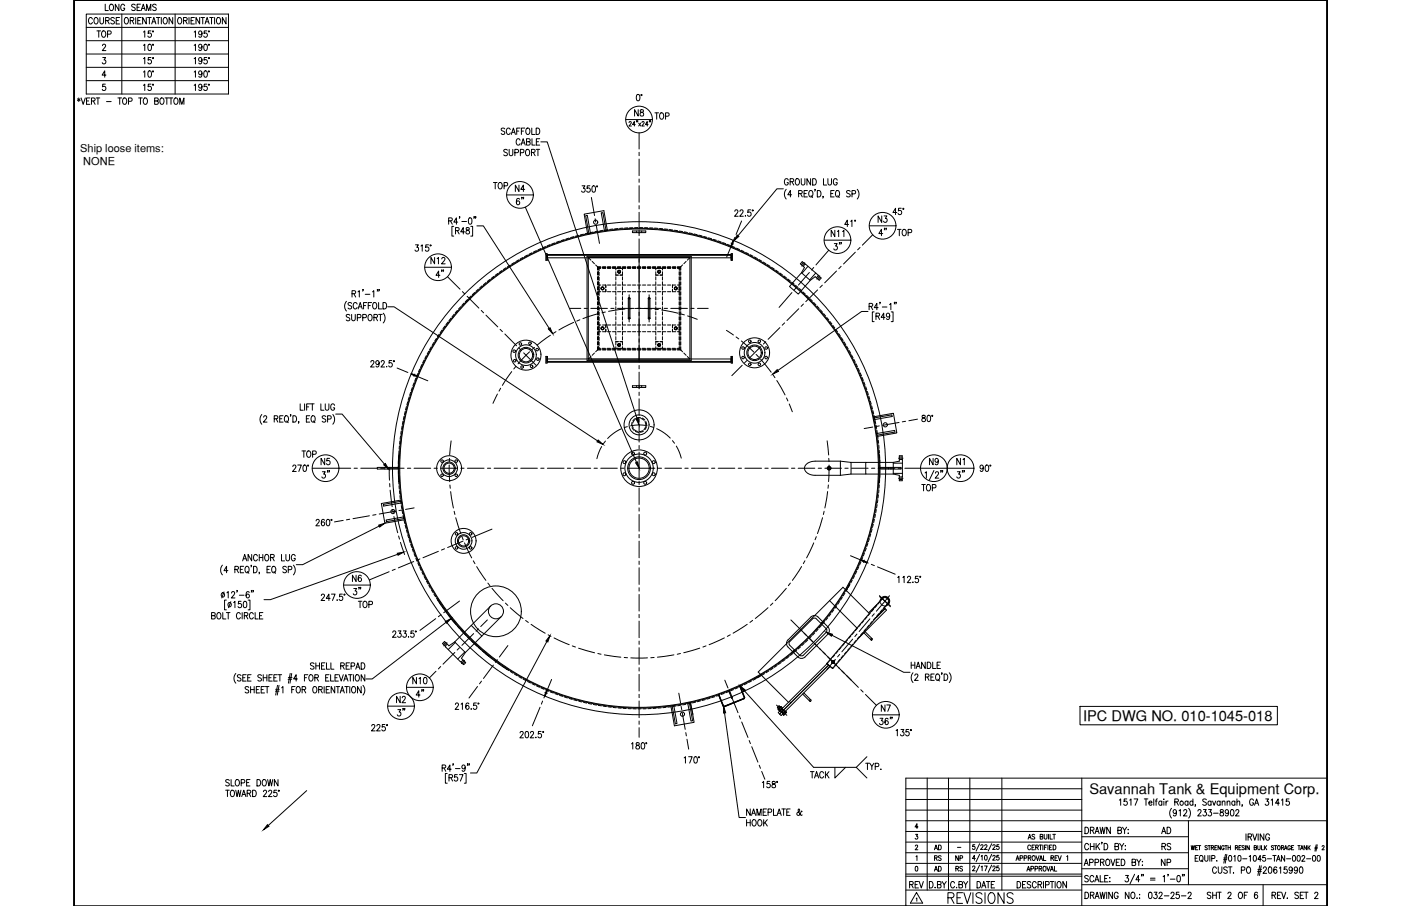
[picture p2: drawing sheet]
<svg xmlns="http://www.w3.org/2000/svg" width="432mm" height="279mm" viewBox="0 0 432 279" stroke-linecap="round" stroke-linejoin="round" font-family="sans-serif">
<defs><g id="words">
<text font-size="6.6" x="291.4" y="279.8">REVISIONS</text>
<g font-size="5.7">
<text x="274.5" y="74.1" transform="rotate(-90 274.5 74.1)">4&quot;</text>
<text x="133.3" y="86.8">4&quot;</text>
<text x="107.9" y="184.9">3&quot;</text>
<text x="127.4" y="216.3">4&quot;</text>
</g>
<g font-size="5.3">
<text x="28.9" y="12.7">TOP</text>
<text x="194.7" y="37">N8</text>
<text x="201.1" y="38.1">TOP</text>
<text x="151.3" y="59.6">TOP</text>
<text x="158" y="60.3">N4</text>
<text x="162.6" y="64.6" transform="rotate(-90 162.6 64.6)">6&quot;</text>
<text x="269.9" y="69.8">N3</text>
<text x="275.9" y="74.1">TOP</text>
<text x="260.3" y="78.3" transform="rotate(-90 260.3 78.3)">3&quot;</text>
<text x="98.1" y="144.6">N5</text>
<text x="102.7" y="148.5" transform="rotate(-90 102.7 148.5)">3&quot;</text>
<text x="285.8" y="144.6">N9</text>
<text x="293.9" y="148.5">3&quot;</text>
<text x="293.9" y="144.6">N1</text>
<text x="283.3" y="152.8">TOP</text>
<text x="107.6" y="180.6">N6</text>
<text x="109.7" y="188.7">TOP</text>
<text x="121.4" y="218">N2</text>
<text x="121.7" y="221.9">3&quot;</text>
<text x="248.7" y="241.3">TACK</text>
<text x="279.4" y="275.2">REV</text>
</g>
<g font-size="4.9">
<text x="26.5" y="8.5">COURSE</text>
<text x="255.4" y="74.1">N11</text>
<text x="131.9" y="82.5">N12</text>
<text x="92.1" y="142.2">TOP</text>
<text x="126.3" y="212">N10</text>
<text x="270.6" y="220.5">N7</text>
<text x="357" y="258.2">AD</text>
<text x="357.4" y="263.2">RS</text>
<text x="357" y="268.1">NP</text>
</g>
<g font-size="4.5">
<text x="333.8" y="222.3">IPC DWG NO. 010-1045-018</text>
<text x="335.7" y="244.9">Savannah Tank &amp; Equipment Corp.</text>
</g>
<g font-size="4.4">
<text x="287.2" y="263.2">AD</text>
<text x="287.2" y="269.9">AD</text>
<text x="287.2" y="266.7">RS</text>
<text x="293.5" y="266.7">NP</text>
<text x="293.9" y="269.9">RS</text>
</g>
<g font-size="3.4">
<text x="24.7" y="46.8">Ship loose items:</text>
<text x="25.7" y="51">NONE</text>
</g>
<text font-size="2.6" x="294.2" y="262.5">-</text>
</g></defs>
<!-- layer: 0 -->
<g fill="none" stroke="#000" stroke-width=".31">
<path d="M22.8 0v279.4v-279.4h386.2v279.4v-279.4zM285.8 240v34.5M292.3 240v34.5M298.9 240v34.5M308.8 240v34.5M333.4 240v39.4M409 240h-129.8v39.4M279.2 243.2h54.2M279.2 246.5h54.2M279.2 249.8h54.2M279.2 259.7h54.2M279.2 253.1h129.8"/>
<path d="M279.2 256.4h54.2M333.4 258h32.9M366.3 253.1v19.7M22.8 279.4h386.2M279.2 274.5h54.2M279.2 269.6h54.2M279.2 270.2h54.2M279.2 263h87.1M279.2 266.3h54.2M333.4 267.9h32.9M333.4 272.8h75.6M389.3 272.8v6.6"/>
</g>
<!-- layer: TEXT -->
<g fill="none" stroke="#000" stroke-width=".31">
<path d="M282.2 257.3h.6l-.3 .6a.44 .44 0 0 1 .3 .7 .44 .44 0 0 1-.7-.1M282.9 255h-.9l.6-1v1.5M316.9 258.8l.5-1.5 .4 1.5M317.1 258.3h.5M318.9 257.5l-.3-.2-.5 .2 .1 .4 .7 .3v.4l-.3 .2-.5-.2M320.6 258l.7-.1 .1-.4-.8-.2v1.5l.8-.2v-.5l-.3-.1M321.8 257.3v1.1l.4 .4 .4-.2 .1-1.3M323.2 257.3v1.5M323.6 257.3v1.5h.8M324.5 257.3h.8M324.9 257.3v1.5M334.4 255.1a1.01 1.01 0 0 1 1.1 1 1.01 1.01 0 0 1-1.1 1z"/>
<path d="M336.1 256.1l.9-.2 .1-.6-1-.2v2M336.6 256.1l.6 1M337.5 257.1l.6-2 .7 2M337.7 256.4h.8M339 255.1l.4 2 .4-2 .4 2 .4-2M339.7 259.8h-.2h.2l-.2 .5M342.2 255.1v2l-1.1-2v2M344.5 256.1l1-.2 .1-.6-1.1-.2v2l1.1-.2 .1-.5-.5-.3M345 246.8l.4-.4v1.9M346 255.1l.6 1v1M347.2 255.1l-.6 1M347.3 246.4h-.8l-.1 .8a.61 .61 0 0 1 .9 .1 .61 .61 0 0 1-.1 .8 .61 .61 0 0 1-.8-.1"/>
<path d="M347.6 257h.2zM347.7 255.8v.1zM348.2 246.8l.4-.4v1.9M349.5 246.4h1.2l-.8 1.9M352.7 246.4h1.1M353.2 246.4v1.9M354.1 247.6h.9l-.1-.5a.58 .58 0 0 0-.8 .7 .58 .58 0 0 0 .9 .3M355.6 246.4v1.9M356.1 247h.5M356.7 246.4l-.3 .1-.1 .3v1.5M358.1 247.3l-.2-.2a.58 .58 0 0 0-.8 .6 .58 .58 0 0 0 1 .4M358.1 247v1.3"/>
<path d="M358.7 246.4v.2zM358.7 247.1v1.2M359.4 247v1.3M360 247l-.4 .1-.2 .5M361.1 249.3a2.24 2.24 0 0 0 0 3M362.1 247.3l.9-.1 .1-.6-1-.2v1.9M362.6 250.3l-.1 .3a.54 .54 0 0 1-.8 .1 .54 .54 0 0 1 0-.8 .54 .54 0 0 1 .8 .1l.1 .3a.9 .9 0 0 1-.6 1.3l-.4-.2M362.6 247.3l.6 1M363.4 250l.4-.3v1.9M364.8 250.1l.2-.3 .5-.1 .3 .5-1.1 1.4h1.2M366.1 247.3l-.1-.2a.58 .58 0 0 0-.8 .6 .58 .58 0 0 0 .9 .4M366.1 247v1.3"/>
<path d="M366.4 249.3a2.31 2.31 0 0 1 0 3M367.7 247.3a.56 .56 0 0 0-.8 0 .56 .56 0 0 0 0 .8 .56 .56 0 0 0 .8 0M367.7 246.4v1.9M368.5 248.3h-.2h.2l-.2 .4M369.2 250.1l.3-.4h.4l.3 .3-1.1 1.6h1.1M370.9 249.7h.9l-.5 .7a.6 .6 0 0 1 .5 .9 .6 .6 0 0 1-1.1 0M371.8 246.7l-.4-.3-.7 .3 .2 .4 .9 .7v.3l-.4 .2-.7-.2M372.5 249.7h.9l-.5 .7a.6 .6 0 0 1 .5 1 .6 .6 0 0 1-1.1-.1M373.3 247.3a.56 .56 0 0 0-.8 0 .56 .56 0 0 0 0 .8 .56 .56 0 0 0 .8 0M373.3 247v1.3M373.7 247l.5 1.3 .5-1.3M374 250.8h1.5"/>
<path d="M376 247.3a.56 .56 0 0 0-.7 0 .56 .56 0 0 0 0 .8 .56 .56 0 0 0 .7 0M376 247v1.3M376.2 249.8v.5a.72 .72 0 0 1 .8 .4 .72 .72 0 0 1-.3 .9 .63 .63 0 0 1-.7-.6 .63 .63 0 0 1 .8-.6l.2-.3v-.3zM376.7 247.4l.4-.4 .4 .1v1.2M376.7 247v1.3M378.2 247.4l.4-.4 .4 .1 .1 1.2M378.2 247v1.3M378.6 250.3v.3a.54 .54 0 0 1-.8 .1 .54 .54 0 0 1 0-.8 .54 .54 0 0 1 .8 .1v.3a.9 .9 0 0 1-.6 1.3l-.3-.2M379.4 249.8l.3-.1a1.06 1.06 0 0 1 .6 .9 1.06 1.06 0 0 1-.6 1l-.3-.1-.2-.7zM380.6 247.3a.56 .56 0 0 0-.8 0 .56 .56 0 0 0 0 .8 .56 .56 0 0 0 .8 0M380.6 247v1.3M380.9 250.1l.1-.3 .5-.1 .3 .5-1 1.4h1.1"/>
<path d="M381.2 247.4l.4-.4 .4 .1 .1 1.2M381.2 246.4v1.9M382.9 248.3l-.1 .4M384 257.2v1.9M384.7 258.1l.9-.1 .1-.7-1-.1v1.9M385.2 258.1l.6 1M386.1 257.2l.6 1.9 .7-1.9M386.3 246.8a.61 .61 0 0 0-.7-.4 .61 .61 0 0 0-.5 .7v.5a.61 .61 0 0 0 .6 .8 .61 .61 0 0 0 .6-.8h-.4M386.7 248.3l.6-1.9 .6 1.9M386.9 247.7h.8M387.8 257.2v1.9M389.5 257.2v1.9l-1.1-1.9v1.9"/>
<path d="M390.1 246.4h.9l-.5 .7a.6 .6 0 0 1 .5 .9 .6 .6 0 0 1-1.1 0M391.3 257.6a.62 .62 0 0 0-.8-.4 .62 .62 0 0 0-.4 .7v.5a.62 .62 0 0 0 .6 .7 .62 .62 0 0 0 .6-.7h-.4M391.8 246.8l.4-.4v1.9M394.3 247.7h-1.2l.8-1.3v1.9M395 246.8l.4-.4v1.9M397.3 246.4h-.8l-.1 .8a.61 .61 0 0 1 .9 .1 .61 .61 0 0 1-.1 .8 .61 .61 0 0 1-.9-.1M282.1 260.9l.3-.3 .4 .3-.7 1.2h.8M282.2 267.2h.2a.82 .82 0 0 1 .5 .7 .82 .82 0 0 1-.5 .7l-.3-.2zM282.3 264.2l.3-.3v1.5M282.4 277.1l.2-.2v1M282.5 275.2l1.9 3.3h-3.8zM288.2 273.6v.2z"/>
<path d="M288.9 272.8l1-.1v-.8l-1-.1v2l1.1-.2v-.4l-.4-.4M290.4 271.8l.6 1v1M291.7 271.8l-.7 1M294.2 272.3a.62 .62 0 0 0-.7-.5 .62 .62 0 0 0-.5 .8v.5a.62 .62 0 0 0 .5 .7 .62 .62 0 0 0 .7-.5M295.6 272.8l.9-.1 .1-.7-1-.2v2l1-.2 .1-.4-.4-.4M297 271.8l.6 1v1M298.3 271.8l-.7 1M299.8 267.4l.2-.3 .5 .2-.8 1.2h.8M300.4 260.5h-.6v.6a.46 .46 0 0 1 .6 0 .46 .46 0 0 1 0 .7 .46 .46 0 0 1-.7-.1M300.6 264.8h-.9l.6-1v1.5M301.1 271.8a1 1 0 0 1 1.2 1 1 1 0 0 1-1.2 1zM301.9 266.8l-1.1 2.2"/>
<path d="M301.9 263.5l-1.1 2.2M301.9 260.2l-1.1 2.3M302.3 260.8l.2-.3 .5 .3-.8 1.2h.9M302.4 267.3l.3-.2v1.4M302.4 264.1l.3-.3v1.5M302.6 273.8l.6-2 .6 2M303.4 267.1h.9l-.6 1.4M303.5 260.8l.2-.3 .5 .3-.8 1.2h.9M303.6 263.8a.73 .73 0 0 1 .8 .6 .73 .73 0 0 1-.5 .9l-.4-.3zM304 271.8h1.1M304.6 271.8v2M305.6 266.8l-1 2.2"/>
<path d="M305.6 263.5l-1 2.2M305.6 260.2l-1 2.3M306 267.4l.2-.3 .5 .2-.8 1.2h.9M306 264.1l.1-.3h.4l.2 .4-.8 1.1h.9M306 260.8l.2-.3 .5 .3-.8 1.2h.9M306.6 271.8h-1.1v2M307.8 267.1h-.5l-.1 .6a.46 .46 0 0 1 .7 0 .46 .46 0 0 1-.1 .7 .46 .46 0 0 1-.7-.1M307.8 263.8h-.5l-.1 .6a.46 .46 0 0 1 .7 0 .46 .46 0 0 1-.1 .7 .46 .46 0 0 1-.7-.1M307.8 260.5h-.5l-.1 .6a.46 .46 0 0 1 .7 0 .46 .46 0 0 1-.1 .7 .46 .46 0 0 1-.7-.1M313.1 265.4l.5-1.5 .5 1.5M313.3 264.9h.6M313.5 271.8a1 1 0 0 1 1.1 1 1 1 0 0 1-1.1 1z"/>
<path d="M314.4 264.6h.7l.1-.6-.8-.1v1.5M315.6 264.6h.8v-.6l-.8-.1v1.5M316.2 271.8h-1v2h1M316.5 268.6l.5-1.4 .4 1.4M316.7 268.2h.6M316.9 264.6l.7-.1 .1-.5-.8-.1v1.5M317.3 264.6l.4 .8M317.6 260.9a.46 .46 0 0 0-.5-.3 .46 .46 0 0 0-.3 .6v.3a.46 .46 0 0 0 .3 .6 .46 .46 0 0 0 .5-.4M317.7 272.1l-.4-.3-.7 .3 .1 .5 .9 .5a.48 .48 0 0 1-.3 .7l-.7-.3M317.7 267.9h.8v-.7h-.8v1.4M318.1 261.3h.5M318.3 263.9h.2a.7 .7 0 0 1 .6 .7 .7 .7 0 0 1-.8 .7l-.2-.5z"/>
<path d="M318.9 260.6h-.8v1.5h.8M319 267.9h.7v-.7h-.7v1.4M319.2 261.3l.7-.1v-.5l-.7-.1v1.5M319.3 263.9l.5 1.5 .5-1.5M319.4 272.3a.62 .62 0 0 0-.8-.5 .62 .62 0 0 0-.4 .8v.5a.62 .62 0 0 0 .4 .7 .62 .62 0 0 0 .8-.5M319.6 261.3l.4 .8M319.9 272.8l1-.1 .1-.7-1.1-.2v2M320.3 267.9l.7-.1v-.6h-.7v1.4M320.3 260.6h.8M320.4 265.4l.4-1.5 .5 1.5M320.5 272.8l.6 1M320.5 264.9h.7"/>
<path d="M320.7 267.9l.4 .7M320.7 260.6v1.5M321.4 260.6v1.5M321.6 271.8v2M321.6 263.9v1.5h.7M321.7 267.2a.68 .68 0 0 1 .7 .7 .68 .68 0 0 1-.7 .7l-.2-.5zM321.9 261.3h.5M322.2 272.9l1-.1v-.9l-1-.1v2M322.6 267.2l.5 1.4 .5-1.4M322.7 260.6h-.8v1.5M323 260.6v1.5M323.5 261.3h.4"/>
<path d="M323.7 271.8h1.1M323.7 268.6l.5-1.4 .5 1.4M323.9 264.6l.7-.1v-.6h-.7v1.5M323.9 268.2h.6M324.2 260.6h-.7v1.5h.7M324.3 271.8v2M324.3 264.6l.4 .8M324.6 260.6a.74 .74 0 0 1 .9 .7 .74 .74 0 0 1-.9 .8zM325 267.2v1.4h.7M325.2 264.6h.4M325.2 271.8v2M325.9 263.9h-.7v1.5h.7"/>
<path d="M326.1 271.9l.1-.1a1.01 1.01 0 0 1 .9 1 1.01 1.01 0 0 1-.9 1 1.27 1.27 0 0 1-.1-1.9zM326.1 263.9l.5 1.5 .5-1.5M328.7 271.8v2l-1.1-2v2M328.8 264.2l.3-.3v1.5M334.2 266.9l.6-1.9 .6 1.9M334.4 275.1a1 1 0 0 1 1.1 1 1 1 0 0 1-1.1 1zM334.4 266.3h.8M335.4 270.3l-.4-.3-.7 .3 .2 .4 .9 .7v.3l-.4 .3-.7-.3M335.5 260.6a.62 .62 0 0 0-.7-.5 .62 .62 0 0 0-.5 .8v.4a.62 .62 0 0 0 .5 .8 .62 .62 0 0 0 .7-.5M335.8 266l1-.1 .1-.7-1.1-.2v1.9M336.1 276.1l.9-.1 .1-.7-1-.2v2M336.1 260.1v2"/>
<path d="M336.1 261h1.1M336.6 276.1l.6 1M337.1 270.5a.61 .61 0 0 0-.7-.5 .61 .61 0 0 0-.5 .7v.5a.61 .61 0 0 0 .5 .8 .61 .61 0 0 0 .7-.5M337.2 260.1v2M337.4 272l.7-2 .6 2M337.5 266l1-.1v-.7l-1-.2v1.9M337.5 277.1l.6-2 .7 2M337.7 271.3h.8M337.7 276.5h.8M337.8 260.1v2M338.2 260.9l.7 1.2M338.9 260.1l-1.1 1.3"/>
<path d="M339 275.1l.4 2 .4-2 .4 2 .4-2M339.1 270v2h1M339.2 265.9l.9-.1v-.7l-.9-.1v1.9M339.7 265.9l.6 1M340.3 260.1a1 1 0 0 1 1.1 1 1 1 0 0 1-1.1 1zM340.5 270.9h.6M341.1 265.1l.1-.1a1 1 0 0 1 .9 .9 1 1 0 0 1-.9 1 1.26 1.26 0 0 1-.1-1.8zM341.1 275.1v2M341.5 270h-1v2h1M342 271.9h.1zM342.1 270.6v.2zM342.4 265l.6 1.9 .6-1.9"/>
<path d="M342.9 275.1v2l-1.2-2v2M343.6 261l1-.1v-.7l-1-.1v2l1.1-.2 .1-.5-.4-.4M344 265.9h.7M344.6 275.6a.62 .62 0 0 0-.7-.5 .62 .62 0 0 0-.5 .8v.5a.62 .62 0 0 0 .6 .7 .62 .62 0 0 0 .6-.7h-.4M345.1 265h-1.1v1.9h1.1M345.1 260.1l.6 .9v1.1M345.6 265a1 1 0 0 1 1.1 .9 1 1 0 0 1-1.1 1zM346.4 260.1l-.7 .9M346.8 260.8v.1zM346.8 261.9v.2zM346.9 270h.9l-.5 .7a.6 .6 0 0 1 .5 1 .6 .6 0 0 1-1.1-.1M348 275.1v2l-1.2-2v2"/>
<path d="M348.8 275.2l.2-.1a1 1 0 0 1 .8 1 1 1 0 0 1-.8 1 1.29 1.29 0 0 1-.2-1.9zM348.9 265.9l1-.1v-.7l-1-.1v1.9l1-.1 .1-.5-.4-.4M349.7 269.6l-1.4 3M350.4 265l.6 .9v1M350.4 277h.1zM351.2 275.8h.1M351.2 276.9h.1M351.3 271.3h-1.2l.8-1.3v2M351.6 265l-.6 .9M351.9 269.7h-.1h.1l-.1 .5M352 266.8h.2zM352.1 265.6v.2z"/>
<path d="M352.4 269.7l-.1 .5M354.2 275.2l.4-.1a1.15 1.15 0 0 1-.2 2l-.4-.4v-.4zM354.6 270.8h1.4M354.6 271.4h1.4M355.7 275.1h.9l-.5 .8a.6 .6 0 0 1 .5 .9 .6 .6 0 0 1-1-.1M357.2 275.6l.3-.5 .5 .1 .2 .3-.3 .7-.8 .9h1.2M358.5 270.4l.4-.4v2M358.8 276.3h1.5M360.1 269.7l-.2 .5M360.7 271.1h1.4M360.9 275.6l.3-.5h.3l.4 .4-.3 .7-.8 .9h1.2M362.9 270.1l.3-.1a1.09 1.09 0 0 1 .6 1 1.09 1.09 0 0 1-.6 1 1.43 1.43 0 0 1-.3-1.9z"/>
<path d="M363.4 275.1h-.8l-.1 .9a.61 .61 0 0 1 .9 0 .61 .61 0 0 1-.1 .9 .61 .61 0 0 1-.9-.2M364.1 276.3h1.4M364.5 269.7l-.1 .5M365 269.7h-.2h.2l-.2 .5M366.2 275.6l.3-.5h.3l.3 .4-.2 .7-.8 .9h1.1M367.1 260.8l.3 1.3 .3-1.3 .2 1.3 .3-1.3M368.4 264.7h.5M368.5 261.4h.4M369.2 260.8h-.7v1.3h.7M369.3 263.8h-.9v1.8h.9M369.3 260.8h.8M369.7 260.8v1.3"/>
<path d="M369.9 263.9l.2-.1a.9 .9 0 0 1 .7 .9 .9 .9 0 0 1-.7 .9 1.16 1.16 0 0 1-.2-1.7zM370.3 265.3l.4 .5M371.3 263.8v1.3l.4 .5 .5-.3 .1-1.5M372.1 261l-.2-.2-.5 .2 .7 .7-.2 .4-.5-.2M372.3 260.8h.7M372.7 260.8v1.3M372.9 263.8v1.8M373.2 275.4l-.4-.3-.7 .3 .1 .5 .9 .5a.48 .48 0 0 1-.3 .7l-.7-.3M373.3 261.4l.7-.1v-.5h-.7v1.3M373.5 264.8l.8-.1 .1-.7-.9-.2v1.8M373.7 261.4l.3 .7M373.8 275.1v2"/>
<path d="M373.8 276.1h1.1M374.4 261.4h.4M374.9 275.1v2M374.9 267.8a.62 .62 0 0 0-.7-.5 .62 .62 0 0 0-.5 .8v.5a.62 .62 0 0 0 .5 .7 .62 .62 0 0 0 .7-.5M375 265.4v.2zM375.1 260.8h-.7v1.3h.7M375.3 275.1h1.1M375.5 267.3v1.5l.5 .5 .5-.3 .1-1.7M375.8 275.1v2M376.1 260.8v1.3l-.7-1.3v1.3M377.1 265.1h1M377.2 264.6h1"/>
<path d="M377.3 261.1a.4 .4 0 0 0-.5-.3 .4 .4 0 0 0-.3 .5v.3a.4 .4 0 0 0 .4 .5 .4 .4 0 0 0 .4-.5h-.3M377.5 260.8h.7M377.7 263.5l-.5 2.7M377.9 260.8v1.3M378.1 263.5l-.5 2.7M378.3 267.6l-.4-.3-.8 .3 .2 .5 1 .7v.2l-.4 .3-.8-.3M378.5 275.6l.3-.5 .5 .1 .1 .3-1 1.6h1.1M378.5 261.4h.7M378.5 260.8v1.3M378.6 267.3h1.1M378.8 263.9l.3-.1a.97 .97 0 0 1 .6 .9 .97 .97 0 0 1-.6 .9l-.3-.1-.2-.7zM379.1 267.3v2"/>
<path d="M379.2 260.8v1.3M380.2 269.1v.2zM380.3 264.2l.3-.4v1.8M380.7 261.4l.7-.1v-.5h-.7v1.3M381.1 261.4l.4 .7M381.7 263.9l.2-.1a.97 .97 0 0 1 .6 .9 .97 .97 0 0 1-.6 .9l-.4-.8zM381.8 261.4h.5M382 275.2l.1-.1a1 1 0 0 1 .9 1 1 1 0 0 1-.9 1 1.27 1.27 0 0 1-.1-1.9zM382.5 260.8h-.7v1.3h.7M382.6 268.4l.9-.1 .1-.8-1-.2v2M383 264.8h1.3M383.5 276.1h.6"/>
<path d="M383.5 261l-.2-.2-.5 .2 .7 .7-.2 .4-.5-.2M383.9 260.8v1.3M384.5 267.4l.2-.1a1.02 1.02 0 0 1 .8 1 1.02 1.02 0 0 1-.8 1 1.27 1.27 0 0 1-.2-1.9zM384.5 275.1h-1v2M385 264.2l.4-.4v1.8M385 260.8v1.3l-.7-1.3v1.3M386.5 263.9l.2-.1a.97 .97 0 0 1 .6 .9 .97 .97 0 0 1-.6 .9l-.5-.8zM386.5 261.4l.7-.1v-.5h-.7v1.3l.7-.1 .1-.4-.3-.2M387.6 275.4l-.5-.3a1.13 1.13 0 0 0 .1 2 .58 .58 0 0 0 .4-.8 .58 .58 0 0 0-.9-.1l-.1 .3M387.6 268.8h1.1M387.6 260.8v.9l.4 .4 .4-.4v-.9M387.7 268.2h1.1"/>
<path d="M388.2 267l-.5 3M388.7 267l-.5 3M388.8 265h-1.1l.7-1.2v1.8M388.8 260.8v1.3h.6M389.4 267.8l.3-.5h.3l.3 .4-.2 .7-.8 .9h1.1M389.7 260.8v1.3M390 261.3l.4 .8M390 263.8h-.7l-.1 .8a.55 .55 0 0 1 .8 0 .55 .55 0 0 1-.1 .8 .55 .55 0 0 1-.8-.1M390.4 260.8l-.7 .8M390.6 264.8h1.3M391.1 267.4l.3-.1a1.08 1.08 0 0 1 .6 1 1.08 1.08 0 0 1-.6 1l-.5-.8zM392 276.1l1-.1 .1-.7-1.1-.2v2"/>
<path d="M392.3 263.8h1M392.6 261l-.3-.2-.5 .2 .8 .7-.3 .4-.5-.2M392.6 276.1l.6 1M392.8 260.8h.7M392.8 263.8v1.8M393.1 260.8v1.3M393.4 265.6l.6-1.8 .6 1.8M393.5 267.6l-.3-.3a1.12 1.12 0 0 0-.1 2 .58 .58 0 0 0 .5-.8 .58 .58 0 0 0-1-.1v.2M393.7 265h.7M393.7 276.1h.7M393.9 260.8h.1a.62 .62 0 0 1 .6 .6 .62 .62 0 0 1-.7 .6l-.2-.4zM394.3 267.7l.4-.4v2"/>
<path d="M394.8 275.1h-1.1v2h1.1M394.9 261.4l.7-.1v-.5h-.7v1.3M395 275.1l.6 2 .7-2M395.3 261.4l.4 .7M395.9 262.1l.4-1.3 .4 1.3M395.9 263.8v1.8l-1-1.8v1.8M396 261.6h.6M396.5 264.8h1.3M396.6 267.3h-.8v.9a.62 .62 0 0 1 .9 0 .62 .62 0 0 1-.1 .9 .62 .62 0 0 1-.9-.2M396.7 276.9v.2zM397.7 261.1a.4 .4 0 0 0-.5-.3 .4 .4 0 0 0-.3 .5v.3a.4 .4 0 0 0 .4 .5 .4 .4 0 0 0 .4-.5h-.3M398.1 261.4h.4"/>
<path d="M398.3 268l-.2 .5a.55 .55 0 0 1-.7-.2 .55 .55 0 0 1 .1-.8 .55 .55 0 0 1 .7 .1l.1 .4a.95 .95 0 0 1-.6 1.3l-.4-.3M398.5 263.9l.3-.1a.97 .97 0 0 1 .5 .9 .97 .97 0 0 1-.5 .9l-.3-.1-.2-.7zM398.7 260.8h-.6v1.3h.6M399.9 268l-.2 .5a.55 .55 0 0 1-.8-.2 .55 .55 0 0 1 .2-.7 .55 .55 0 0 1 .7 0l.1 .4a.96 .96 0 0 1-.6 1.3l-.4-.3M400 263.9l.2-.1a.96 .96 0 0 1 .6 .9 .96 .96 0 0 1-.6 .9l-.4-.8zM400 260.8h.7M400.2 275.4l-.4-.3-.6 .1v.6l.8 .5 .2 .5-.4 .3-.7-.3M400.4 260.8v1.3M400.7 267.4l.2-.1a1.09 1.09 0 0 1 .7 1 1.09 1.09 0 0 1-.7 1l-.4-.4v-.4zM400.7 276.1h.7M400.8 262.1l.5-1.3 .4 1.3M401 261.6h.5"/>
<path d="M401.3 264.2l.3-.4 .5 .4-.9 1.4h1M401.8 275.1h-1.1v2h1.1M402 275.1h1.1M402.6 275.1v2M402.7 260.8v1.3l-.8-1.3v1.3M402.7 264.8h1.3M403.1 260.8v1.3M403.4 261.3l.4 .8M403.8 260.8l-.7 .8M404.7 263.9l.2-.1a.96 .96 0 0 1 .6 .9 .96 .96 0 0 1-.6 .9l-.4-.8zM405.2 275.6l.3-.5 .5 .1 .2 .3-1.1 1.6h1.2M405.2 261.7h.8"/>
<path d="M405.3 261.3h.7M405.7 260.5l-.4 2M406 260.5l-.4 2M406.1 263.9l.3-.1a.97 .97 0 0 1 .5 .9 .97 .97 0 0 1-.5 .9l-.5-.8zM407.5 261.1l.4-.3 .2 .3-.7 1h.8"/>
<circle cx="364.2" cy="247.6" r=".62"/>
</g>
<!-- layer: SHOP TAG -->
<path d="M279.2 279.4h.1M409 279.4h.1" fill="none" stroke="#000" stroke-width=".31"/>
<!-- layer: DIM -->
<g fill="none" stroke="#000" stroke-width=".31">
<path d="M26.6 4.3h43.8v24.7h-43.8zM26.6 12.6h43.8M26.6 8.4h43.8M26.6 16.7h43.8M31.6 14.1l.3-.5h.3l.4 .4-1.1 1.6h1.1M31.7 17.7h.9l-.5 .8a.6 .6 0 0 1 .5 .9 .6 .6 0 0 1-1.1-.1M32.4 1.3v2h1M34 1.4l.2-.1a1 1 0 0 1 .8 1 1 1 0 0 1-.8 1 1.24 1.24 0 0 1-.2-1.9zM36.7 1.3v2l-1.2-2v2M37.5 4.3v24.7M38.4 1.8a.62 .62 0 0 0-.7-.5 .62 .62 0 0 0-.5 .8v.4a.62 .62 0 0 0 .6 .8 .62 .62 0 0 0 .6-.8h-.4M40.1 6.4l1-.2v-.7l-1-.1v2"/>
<path d="M40.7 6.4l.6 1M41.7 1.6l-.4-.3-.6 .1-.1 .5 .9 .5 .2 .6-.4 .3-.7-.3M41.8 5.4v2M42.2 2.2h.7M42.5 6.4h.6M43.3 1.3h-1.1v2h1.1M43.5 5.4h-1v2h1M43.5 3.3l.7-2 .6 2M43.8 2.6h.8M44.2 14l.4-.4v2M44.2 9.9l.4-.4v2M44.2 18.1l.4-.4v2"/>
<path d="M45.1 5.4v2l-1.1-2v2M45.2 3.3v-2l.6 2 .7-2v2M45.5 5.4h1.1M45.8 13.7l.2-.1a1.06 1.06 0 0 1 .7 1 1.06 1.06 0 0 1-.7 1l-.4-.8zM46 5.4v2M46.5 9.5h-.8v.9a.62 .62 0 0 1 .9 0 .62 .62 0 0 1-.1 .9 .62 .62 0 0 1-.9-.2M46.5 17.7h-.8v.9a.61 .61 0 0 1 .9 0 .61 .61 0 0 1-.1 .9 .61 .61 0 0 1-.9-.2M46.8 7.4l.6-2 .6 2M47 6.7h.8M48.2 1.6l-.4-.3-.8 .3 .2 .5 1 .6v.3l-.4 .3-.8-.3M48.2 5.4h1.1M48.8 5.4v2"/>
<path d="M49.7 5.4v2M50.6 5.5l.2-.1a1.01 1.01 0 0 1 .8 1 1.01 1.01 0 0 1-.8 1 1.27 1.27 0 0 1-.2-1.9zM53.2 5.4v2l-1.1-2v2M54 4.3v24.7M55.1 5.5l.1-.1a1.02 1.02 0 0 1 .8 1 1.02 1.02 0 0 1-.8 1 1.27 1.27 0 0 1-.1-1.9zM56.6 6.4l.9-.2 .1-.6-1-.2v2M57.1 6.4l.6 1M58.3 5.4v2M58.9 6.4h.6M59.8 14l.4-.4v2M59.8 9.9l.4-.4v2M59.8 18.1l.4-.4v2"/>
<path d="M59.9 5.4h-1v2h1M61.5 5.4v2l-1.1-2v2M61.9 5.4h1.1M62.3 14.3a.53 .53 0 0 1-.8 .4 .53 .53 0 0 1-.2-.8 .53 .53 0 0 1 .9 0l.1 .4a.94 .94 0 0 1-.7 1.3l-.3-.3M62.3 10.2a.53 .53 0 0 1-.8 .4 .53 .53 0 0 1-.2-.8 .53 .53 0 0 1 .9 0l.1 .4a.94 .94 0 0 1-.7 1.3l-.3-.3M62.3 18.4a.53 .53 0 0 1-.8 .4 .53 .53 0 0 1-.2-.8 .53 .53 0 0 1 .9 0l.1 .4a.94 .94 0 0 1-.7 1.3l-.3-.3M62.5 5.4v2M63 13.7l.3-.1a1.07 1.07 0 0 1 .6 1 1.07 1.07 0 0 1-.6 1l-.3-.1-.2-.7zM63.2 7.4l.6-2 .7 2M63.4 6.7h.8M63.8 9.5h-.9v.9a.62 .62 0 0 1 .9 0 .62 .62 0 0 1-.1 .9 .62 .62 0 0 1-.9-.2M63.8 17.7h-.9v.9a.61 .61 0 0 1 .9 0 .61 .61 0 0 1-.1 .9 .61 .61 0 0 1-.9-.2"/>
<path d="M64.6 5.4h1.1M65.2 5.4v2M66.1 5.4v2M67 5.5l.2-.1a1.01 1.01 0 0 1 .8 1 1.01 1.01 0 0 1-.8 1 1.29 1.29 0 0 1-.2-1.9zM69.7 5.4v2l-1.2-2v2M23.9 30.5l.8 .6M24.3 30.2v1.1M24.7 30.5l-.8 .6M25 30.2l.6 2 .7-2M26.6 20.8h43.8M26.6 24.9h43.8M26.7 31.1h.6"/>
<path d="M27.7 30.2h-1v2h1M28.2 31.1h.9l.1-.7-1-.2v2M28.7 31.1l.6 1.1M29.6 30.2h1.2M30.2 30.2v2M32.5 26h-.8l-.1 .8a.61 .61 0 0 1 .9 0 .61 .61 0 0 1-.1 .9 .61 .61 0 0 1-.9-.2M32.7 23.2h-1.2l.8-1.4v2M32.8 31.3h1.5M36.3 30.2h1.2M36.9 30.2v2M38.1 30.3l.1-.1a1 1 0 0 1 .9 1 1 1 0 0 1-.9 1 1.29 1.29 0 0 1-.1-1.9zM39.6 31.2l1-.1v-.8l-1-.1v2"/>
<path d="M42.7 30.2h1.1M43.3 30.2v2M44.2 22.2l.4-.4v2M44.2 26.3l.4-.3v1.9M44.5 30.3l.1-.1a1 1 0 0 1 .9 1 1 1 0 0 1-.9 1 1.27 1.27 0 0 1-.1-1.9zM45.8 21.9l.2-.1a1.06 1.06 0 0 1 .7 1 1.06 1.06 0 0 1-.7 1l-.2-.1-.2-.7zM46.5 26h-.8v.8a.61 .61 0 0 1 .9 0 .61 .61 0 0 1-.1 .9 .61 .61 0 0 1-.9-.2M47.7 31.1h.9v-.8l-.9-.1v2l.9-.1 .2-.6-.4-.4M49.6 30.3l.1-.1a1 1 0 0 1 .9 1 1 1 0 0 1-.9 1 1.29 1.29 0 0 1-.1-1.9zM50.9 30.2h1.1M51.4 30.2v2M52.1 30.2h1.2"/>
<path d="M52.7 30.2v2M53.9 30.3l.2-.1a1 1 0 0 1 .8 1 1 1 0 0 1-.8 1 1.27 1.27 0 0 1-.2-1.9zM55.4 32.2v-2l.6 2 .7-2v2M59.8 22.2l.4-.4v2M59.8 26.3l.4-.3v1.9M62.3 22.5a.53 .53 0 0 1-.8 .4 .53 .53 0 0 1-.2-.8 .53 .53 0 0 1 .9 0l.1 .4a.94 .94 0 0 1-.7 1.3l-.3-.3M62.3 26.6a.56 .56 0 0 1-.8 .5 .56 .56 0 0 1-.2-.9l.4-.2a1.07 1.07 0 0 1 .6 1 1.07 1.07 0 0 1-.7 .9l-.3-.3M63 21.9l.3-.1a1.07 1.07 0 0 1 .6 1 1.07 1.07 0 0 1-.6 1l-.3-.1-.2-.7zM63.8 26h-.9v.8a.61 .61 0 0 1 .9 0 .61 .61 0 0 1-.1 .9 .61 .61 0 0 1-.9-.2M155.6 39.8l-.4-.3-.7 .3 .1 .4 .9 .5a.48 .48 0 0 1-.3 .8l-.7-.3M157.3 40a.62 .62 0 0 0-.8-.5 .62 .62 0 0 0-.4 .7v.5a.62 .62 0 0 0 .4 .8 .62 .62 0 0 0 .8-.5M160.3 39.5h-1v2"/>
<path d="M161.7 39.5h-1v2M162.4 39.6l.1-.1a1 1 0 0 1 .9 1 1 1 0 0 1-.9 1 1.29 1.29 0 0 1-.1-1.9zM163.9 39.5v2h.9M165.2 39.5a.99 .99 0 0 1 1.2 1 .99 .99 0 0 1-1.2 1zM192.9 36.9h8.2M196.3 29.2l.3-.1a1.07 1.07 0 0 1 .6 1 1.07 1.07 0 0 1-.6 1l-.3-.1-.2-.8zM156.4 46.3l-.4-.2-.7 .2 .1 .5 .8 .4v.7l-.5 .1-.4-.2M156.9 46.1v1.4l.5 .5 .6-.2 .1-1.7M157.6 41.5l.6-2 .7 2M157.8 40.8h.8M158.7 47.1l1-.1v-.8l-1-.1v1.9M159.3 40.4h.6"/>
<path d="M160.3 43.2a.62 .62 0 0 0-.7-.4 .62 .62 0 0 0-.5 .7v.5a.62 .62 0 0 0 .5 .7 .62 .62 0 0 0 .7-.4M160.4 47.1l.9-.1 .1-.8-1-.1v1.9M160.6 44.7l.6-1.9 .7 1.9M160.7 40.4h.6M160.8 44.1h.8M162.3 43.7l.9-.1 .1-.6-1-.2v1.9l1-.1 .1-.5-.4-.4M162.3 46.2l.2-.1a1 1 0 0 1 .8 .9 1 1 0 0 1-.8 1 1.24 1.24 0 0 1-.2-1.8zM163.8 47l1-.1v-.7l-1-.1v1.9M164 42.8v1.9h.9M164.4 47l.5 1M165.2 46.1h1.1M165.3 43.7h.7"/>
<path d="M165.8 46.1v1.9M166.3 42.8h-1v1.9h1M166.7 43.8h2l27.7 85.4M179.4 57.3h.9l-.5 .8a.6 .6 0 0 1 .5 .9 .6 .6 0 0 1-1.1-.1M181.8 57.3h-.8l-.1 .8a.62 .62 0 0 1 .9 .1 .62 .62 0 0 1-.1 .9 .62 .62 0 0 1-.9-.2M182.7 57.4l.2-.1a1.07 1.07 0 0 1 .6 1 1.07 1.07 0 0 1-.6 1 1.41 1.41 0 0 1-.2-1.9zM241.4 58.2h-1.9l-12 14.5M242.3 58.4a2.3 2.3 0 0 0 0 3M243 55.6a.61 .61 0 0 0-.8-.5 .61 .61 0 0 0-.4 .7v.5a.61 .61 0 0 0 .6 .8 .61 .61 0 0 0 .6-.8h-.4M243.5 56l1-.1 .1-.6-1.1-.2v2M244.1 56l.5 1.1M245.4 55.2l.2-.1a1 1 0 0 1 .8 1 1 1 0 0 1-.8 1 1.26 1.26 0 0 1-.2-1.9z"/>
<path d="M246.1 59.7l1-.1 .1-.7-1.1-.1v1.9M246.7 59.7l.6 1M247 55.1v1.4l.4 .6 .6-.3 .1-1.7M247.8 59.7h.7M248.9 58.8h-1.1v1.9h1.1M249.6 58.8h.1a1 1 0 0 1 .9 .9 1 1 0 0 1-.9 1 1.26 1.26 0 0 1-.1-1.9zM249.8 55.1v2l-1.1-2v2M250.5 55.1a1 1 0 0 1 1.1 1 1 1 0 0 1-1.1 1zM251.3 58.5h-.2h.2l-.2 .4M251.9 58.8a1 1 0 0 1 1.2 .9 1 1 0 0 1-1.2 1zM253.8 55.1v2h1M255.2 55.1v1.4l.5 .6 .5-.3 .1-1.7"/>
<path d="M256.1 59.7h.6M257.1 58.8h-1v1.9h1M257.8 58.8h.2a1 1 0 0 1 .8 .9 1 1 0 0 1-.8 1 1.28 1.28 0 0 1-.2-1.9zM258 55.6a.61 .61 0 0 0-.7-.5 .61 .61 0 0 0-.4 .7v.5a.61 .61 0 0 0 .6 .8 .61 .61 0 0 0 .5-.8h-.4M262 59l-.4-.2h-.5l-.1 .6 .9 .5 .1 .6-.4 .2-.7-.2M262.6 59.8l1-.2-.1-.8h-.9v1.9M264.2 58.4a2.3 2.3 0 0 1 0 3M128.1 75.5h.8l-.4 .8a.59 .59 0 0 1 .5 .9 .59 .59 0 0 1-1.1-.1M129.7 75.9l.4-.4v2M132.1 75.5h-.8l-.1 .8a.61 .61 0 0 1 .9 .1 .61 .61 0 0 1-.1 .9 .61 .61 0 0 1-.9-.2M138.3 68.1l.9-.1 .1-.6-1-.2v2M138.8 68.1l.6 1.1"/>
<path d="M139.8 69.8h-.5v3h.5M140.4 71.1l1-.1v-.6l-1-.2v2M140.9 71.1l.6 1.1M141.1 68.5h-1.2l.8-1.3v2M141.7 66.9l-.1 .5M142.3 68.3h1.5M143.2 71.5h-1.2l.8-1.3v2M143.7 70.3v.5a.72 .72 0 0 1 .9 .4 .72 .72 0 0 1-.3 1 .64 .64 0 0 1-.8-.7 .64 .64 0 0 1 .9-.6l.2-.2-.1-.4zM144.6 67.3l.4-.1a1.15 1.15 0 0 1-.2 2l-.4-.4v-.5zM145.1 69.8h.6v3h-.6M146.2 66.9l-.2 .5M146.7 66.9h-.2h.2l-.2 .5"/>
<path d="M147 69.7h2l20.3 31.6M156.2 60.1h8.2M161.9 63.9l34.3 78.7M226.5 65.2l.3-.5h.3l.3 .4-.2 .6-.8 1h1.1M228.1 65.2l.3-.5h.3l.3 .4-.2 .6-.8 1h1.1M229.7 66.5v.2zM231.4 64.7h-.9v.9a.61 .61 0 0 1 .9 0 .61 .61 0 0 1-.1 .9 .61 .61 0 0 1-.9-.2M244 60.1h-1.2l.8-1.3v1.9M250 60.3l.5 .6M253.7 60.6l-.1 .5M254 74.1h8.3M258.2 60.3l.5 .6"/>
<path d="M261.5 69.2h-1.1l.8-1.3v2M262.2 68.3l.4-.4v2M277.8 64.2h-.8l-.1 .9a.61 .61 0 0 1 .9 0 .61 .61 0 0 1-.1 .9 .61 .61 0 0 1-.9-.2M106.8 92.9a2.24 2.24 0 0 0 0 3M107.8 97.2l-.4-.2-.7 .2 .2 .5 .8 .5 .1 .5-.4 .2-.7-.2M108.4 93.6l-.4-.3-.6 .1-.1 .6 .9 .4 .2 .6-.4 .3-.7-.3M108.4 97v1.4l.5 .5 .5-.2 .1-1.7M108.5 90.6l1-.1v-.7l-1-.2v2M109.1 90.6l.5 1M110.1 93.8a.62 .62 0 0 0-.8-.5 .62 .62 0 0 0-.4 .7v.5a.62 .62 0 0 0 .4 .8 .62 .62 0 0 0 .8-.5M110.1 98l1-.1v-.9h-1v1.9M110.3 90l.4-.4v2"/>
<path d="M110.4 95.3l.6-2 .7 2M110.6 94.6h.8M111.8 98l1-.1v-.9h-1v1.9M111.9 89.3l-.1 .5M112.1 94.2h.6M112.6 90.8h1.4M113.1 93.3h-1v2M113.5 94.2h.6M113.7 97h.2a1 1 0 0 1 .8 .9 1 1 0 0 1-.8 1 1.27 1.27 0 0 1-.2-1.9zM114.5 93.3h-1v2M114.8 90l.4-.4v2M115.2 93.4l.1-.1a1 1 0 0 1 .9 1 1 1 0 0 1-.9 1 1.29 1.29 0 0 1-.1-1.9z"/>
<path d="M115.3 97.9l.9-.1 .1-.6-1-.2v1.9M115.8 97.9l.6 1M116.4 89.3l-.2 .5M116.7 93.3v2h.9M116.7 97h1.1M116.9 89.3h-.2h.2l-.2 .5M117.2 97v1.9M118 93.3a.99 .99 0 0 1 1.2 1 .99 .99 0 0 1-1.2 1zM118.1 96.6a2.24 2.24 0 0 1 0 3M119.5 94.6h2l62.7 41.4M130.9 82.4h8.2M267.5 96.1h-1.9l-25.9 18.2"/>
<path d="M267.9 94.5l.9-.1 .1-.7-1-.1v1.9M268.4 94.5l.6 1M269.4 96.2h-.5v3h.5M270 97.5l.9-.1 .1-.6-1-.2v1.9M270.5 97.5l.6 1M270.7 94.9h-1.2l.8-1.3v1.9M271.3 93.3h-.2h.2l-.2 .4M271.9 94.7h1.5M272.8 97.9h-1.2l.8-1.3v1.9M274.2 93.9l.4-.3v1.9M274.2 97.2a.56 .56 0 0 1-.8 .6 .56 .56 0 0 1-.2-1l.4-.2a1.07 1.07 0 0 1 .7 1 1.07 1.07 0 0 1-.7 .9l-.4-.2M274.7 96.2h.6v3h-.6"/>
<path d="M275.8 93.3l-.2 .4M276.2 93.3h-.1h.1l-.1 .4M114.3 111.7l.3-.5h.3l.4 .4-.3 .6-.8 1h1.1M116.9 111.8l-.3 .5a.55 .55 0 0 1-.7-.2 .55 .55 0 0 1 .1-.7 .55 .55 0 0 1 .8 .1l.1 .3a.95 .95 0 0 1-.7 1.4l-.3-.3M117.5 111.7l.3-.5h.3l.3 .4-.2 .6-.8 1h1.1M119.1 113.1h.2zM120.8 111.2h-.8l-.1 .8a.62 .62 0 0 1 .9 .1 .62 .62 0 0 1-.1 .9 .62 .62 0 0 1-.9-.2M80.7 127.8a2.3 2.3 0 0 0 0 3M81.3 128.7l.1-.4 .5-.1 .3 .6-1 1.4h1.1M84.5 129.1h1v-.8l-1-.1v2M85.1 129.1l.5 1.1M86.2 129.1h.6"/>
<path d="M87.2 128.2h-1v2h1M88 128.3l.1-.1a1 1 0 0 1 .8 1 1 1 0 0 1-.8 1 1.26 1.26 0 0 1-.1-1.9zM88.3 129.8l.5 .6M89.6 127.9h-.1h.1l-.1 .5M90.3 128.2a1 1 0 0 1 1.1 1 1 1 0 0 1-1.1 1zM92.1 130.1h-.2h.2l-.2 .5M92.5 124.5v2h1M93.9 124.5v2M94.4 129.1h.7M94.5 125.5h.6M95.5 128.2h-1.1v2h1.1M95.5 124.5h-1v2"/>
<path d="M95.7 124.5h1.1M96.2 128.3l.2-.1a1 1 0 0 1 .8 1 1 1 0 0 1-.8 1 1.24 1.24 0 0 1-.2-1.9zM96.3 124.5v2M96.6 129.8l.5 .6M98.9 124.5v2h1M100.2 124.5v1.5l.5 .5 .6-.3 .1-1.7M100.4 128.5l-.4-.3-.7 .3 .2 .5 .9 .6v.3l-.4 .3-.7-.3M101 129.2l.9-.1v-.8l-.9-.1v2M102.6 127.8a2.3 2.3 0 0 1 0 3M103.1 125a.61 .61 0 0 0-.7-.4 .61 .61 0 0 0-.5 .7v.5a.61 .61 0 0 0 .6 .7 .61 .61 0 0 0 .6-.7h-.4M103.5 127.7h1.9l13.1 15.5M284.3 128.1v.6a.72 .72 0 0 1 .8 .4 .72 .72 0 0 1-.3 .9 .64 .64 0 0 1-.7-.6 .64 .64 0 0 1 .8-.6l.3-.3-.1-.4z"/>
<path d="M285.9 128.1h.4a1.14 1.14 0 0 1-.1 1.9l-.3-.1-.2-.7zM90.3 143.9l.3-.5h.3l.3 .4-.2 .6-.8 1h1.1M91.8 143.4h1.1l-.8 2M93.6 143.5l.3-.1a1.09 1.09 0 0 1 .6 1 1.09 1.09 0 0 1-.6 1l-.3-.1-.2-.8zM283.7 144.4h16.5M285.1 145.8l.4-.3v1.9M287.8 145.1l-1.4 3M288.3 145.9l.3-.4 .5 .1 .2 .2-.3 .7-.8 .9h1.1M303.1 144.1a.57 .57 0 0 1-.9 .4 .57 .57 0 0 1 .1-1l.2-.1a1.1 1.1 0 0 1 .6 1 1.1 1.1 0 0 1-.7 1l-.3-.3M303.9 143.5l.2-.1a1.09 1.09 0 0 1 .6 1 1.09 1.09 0 0 1-.6 1l-.4-.4-.1-.5zM68.6 174.3a2.3 2.3 0 0 0 0 3M70.2 176h-1.2l.8-1.4v2"/>
<path d="M72.4 175.6l.9-.1 .1-.7-1-.2v2M72.9 175.6l.6 1M74.1 175.6h.6M74.8 173l.6-2 .7 2M75 172.3h.8M75.1 174.6h-1v2h1M75.8 174.8l.2-.2a1.02 1.02 0 0 1 .8 1 1.02 1.02 0 0 1-.8 1 1.27 1.27 0 0 1-.2-1.8zM76.2 176.3l.5 .5M77.5 174.4l-.2 .4M77.6 171v2l-1.1-2v2M78.1 174.6a1 1 0 0 1 1.2 1 1 1 0 0 1-1.2 1zM79.3 171.5a.61 .61 0 0 0-.7-.5 .61 .61 0 0 0-.5 .7v.5a.61 .61 0 0 0 .5 .8 .61 .61 0 0 0 .7-.5"/>
<path d="M79.9 171v2M79.9 171.9h1.1M80 176.5l-.2 .5M81 171v2M81.9 171.1l.1-.1a1.01 1.01 0 0 1 .9 1 1.01 1.01 0 0 1-.9 1 1.29 1.29 0 0 1-.1-1.9zM82.3 175.6h.6M83.3 174.6h-1v2h1M83.4 171.9l1-.1 .1-.6-1.1-.2v2M84 171.9l.5 1.1M84.1 174.8l.1-.2a1.01 1.01 0 0 1 .8 1 1.01 1.01 0 0 1-.8 1 1.29 1.29 0 0 1-.1-1.8zM84.5 176.3l.4 .5M86.8 171v2h.9"/>
<path d="M88.1 171v1.4l.5 .6 .6-.3v-1.7M88.3 174.9l-.4-.3-.6 .2v.6l.8 .4 .2 .5-.4 .3-.7-.3M88.8 175.7l1-.1 .1-.8-1.1-.2v2M90.4 174.3a2.24 2.24 0 0 1 0 3M91 171.5a.62 .62 0 0 0-.7-.5 .62 .62 0 0 0-.5 .7v.5a.62 .62 0 0 0 .6 .8 .62 .62 0 0 0 .6-.8h-.4M97.4 160.7l.3-.5h.4l.3 .3-1.1 1.7h1.2M100 160.5l-.3-.3a1.12 1.12 0 0 0-.1 2 .58 .58 0 0 0 .5-.9 .58 .58 0 0 0-1-.1l-.1 .3M100.8 160.3l.2-.1a1.09 1.09 0 0 1 .7 1 1.09 1.09 0 0 1-.7 1l-.4-.4-.1-.5zM116.9 162.2l-23.6 11.9h-2M122.6 170.9l-39.3 14h-1.9M276.7 178.1l.4-.4v2M278.3 178.1l.4-.4v2"/>
<path d="M279.7 178.2l.3-.5 .5 .1 .2 .3-1.1 1.6h1.1M281.4 179.5v.2zM283 177.7h-.8l-.1 .9a.61 .61 0 0 1 .9 0 .61 .61 0 0 1-.1 .9 .61 .61 0 0 1-.9-.2M65.2 189.9l1-.1v-.8l-1-.1v2l1.1-.2v-.5l-.4-.3M67.1 189l.2-.1a1 1 0 0 1 .8 1 1 1 0 0 1-.8 1 1.26 1.26 0 0 1-.2-1.9zM68.7 188.9v2h.9M69 182.5l-.7 1.9M69.8 185.1h-.6v3h.6M69.8 188.9h1.1M69.9 182.8l.4-.4v2M70.3 188.9v2M71.1 185.5l-.7 1.9"/>
<path d="M71.4 182.9l.1-.4 .5-.1 .3 .6-1 1.4h1.1M72 185.8l.4-.4v2M73.1 182.2h-.1h.1l-.1 .4M73.8 183.6h1.4M74.1 189.4a.62 .62 0 0 0-.8-.5 .62 .62 0 0 0-.4 .8v.4a.62 .62 0 0 0 .4 .8 .62 .62 0 0 0 .8-.5M74.3 185.4h-.8l-.1 .9a.62 .62 0 0 1 1 0 .62 .62 0 0 1-.1 .9 .62 .62 0 0 1-.9-.2M74.6 188.9v2M75.2 185.5l.2-.1a1.07 1.07 0 0 1 .7 1 1.07 1.07 0 0 1-.7 1 1.41 1.41 0 0 1-.2-1.9zM75.3 189.9l.9-.1 .1-.7-1-.2v2M75.8 189.9l.6 1M76.5 185.1h.5v3h-.5M76.8 182.7l-.3-.3a1.11 1.11 0 0 0-.1 2 .55 .55 0 0 0 .5-.5 .55 .55 0 0 0-.4-.6 .55 .55 0 0 0-.7 .4"/>
<path d="M77.6 182.2h-.2h.2l-.2 .4M78.1 182.2h-.2h.2l-.2 .4M78.1 189.4a.62 .62 0 0 0-.8-.5 .62 .62 0 0 0-.4 .8v.4a.62 .62 0 0 0 .4 .8 .62 .62 0 0 0 .8-.5M78.6 188.9v2h1M80 189.9h.6M81 188.9h-1v2h1M99 183.7l.4-.5 .4 .1 .2 .3-1 1.6h1.1M101.7 184.5h-1.1l.8-1.3v2M102.2 183.2h1.1l-.8 2M103.9 185v.2zM105.5 183.2h-.8l-.1 .9a.61 .61 0 0 1 .9 0 .61 .61 0 0 1-.1 .9 .61 .61 0 0 1-.9-.2M121.1 195l.1-.3 .5-.1 .3 .5-1 1.4h1.1"/>
<path d="M122.7 194.6h.9l-.5 .7a.6 .6 0 0 1 .5 1 .6 .6 0 0 1-1-.1M124.3 194.6h.9l-.5 .7a.6 .6 0 0 1 .5 .9 .6 .6 0 0 1-1 0M125.9 196.4h.1M127.5 194.6h-.8l-.1 .8a.62 .62 0 0 1 .9 0 .62 .62 0 0 1-.1 .9 .62 .62 0 0 1-.8-.1M137.5 191.9l-22.8 17.5h-1.9M168.6 197.8l-21.6 40.6h-2M256.4 195.9l22.1 11.4h2M72.7 207.7a2.24 2.24 0 0 0 0 3M74.3 208.3l-.4-.2-.7 .2 .1 .5 .8 .4v.8h-.5l-.4-.2M74.8 209h.7M75.9 208.1h-1.1v1.9h1.1M76.3 209h.7"/>
<path d="M76.7 212l-.4-.3-.8 .3 .2 .5 .8 .4v.7l-.6 .1-.4-.3M77.2 211.7v2M77.2 212.7h1.1M77.4 208.1h-1.1v1.9h1.1M78.3 211.7v2M79 212.7h.6M80 211.7h-1v2h1M80.5 212.7h.6M80.6 208.3l-.4-.2-.7 .2v.4l1.1 .8v.3l-.4 .2-.7-.2M81.1 209h1.2M81.1 208.1v1.9M81.5 211.7h-1v2h1"/>
<path d="M81.8 211.7h1.1M82.3 208.1v1.9M82.3 211.7v2M82.9 209h.6M83.9 208.1h-1v1.9h1M84.4 209h.6M84.9 213.1h1.1M85 212.6h1.1M85.4 208.1h-1v1.9h1M85.5 211.3l-.5 3.1M85.7 208.1h1.1M86 211.3l-.6 3.1"/>
<path d="M86.3 208.1v1.9M86.8 212.1l.4-.4v2M88.8 209.5h1.1M88.9 208.9h1.1M89.5 207.7l-.6 3M89.9 207.7l-.5 3M89.9 212.7h.7M91 211.7h-1.1v2M91.6 211.8l.2-.1a1 1 0 0 1 .8 1 1 1 0 0 1-.8 1 1.26 1.26 0 0 1-.2-1.9zM91.7 209.4h-1.2l.8-1.3v1.9M93.1 212.7l1-.1v-.7l-1-.2v2M93.7 212.7l.5 1"/>
<path d="M93.8 209h.7M94.9 208.1h-1.1v1.9M95.5 208.2l.2-.1a1 1 0 0 1 .8 1 1 1 0 0 1-.8 .9 1.26 1.26 0 0 1-.2-1.8zM96.7 211.8l.2-.1a1 1 0 0 1 .8 1 1 1 0 0 1-.8 1 1.28 1.28 0 0 1-.2-1.9zM96.8 204.7l-.4-.3-.6 .1v.6l.8 .4 .2 .6-.4 .3-.7-.3M97 209l1-.1 .1-.6-1.1-.2v1.9M97.3 204.4v2M97.3 205.3h1.2M97.6 209l.5 1M98.2 212.7l1-.1 .1-.7-1.1-.2v2M98.5 204.4v2M98.8 212.7l.5 1"/>
<path d="M99.1 205.3h.6M99.9 211.7v2M100.1 204.4h-1v2h1M100.4 209h.6M100.5 212.7h.7M100.6 204.4v2h1M101.4 208.1h-1v1.9h1M101.6 211.7h-1.1v2h1.1M101.9 208.1v1.9h.9M102 204.4v2h.9M103.2 211.7v2l-1.1-2v2M103.3 209h.6"/>
<path d="M103.6 211.7h1.1M104.1 211.7v2M104.3 208.1h-1v1.9h1M104.5 208.1l.7 1.9 .6-1.9M104.9 213.7l.6-2 .6 2M105 205.3h1v-.7l-1-.2v2M105.1 213h.8M105.6 205.3l.5 1.1M106 210l.6-1.9 .7 1.9M106.2 209.4h.8M106.3 211.7h1.1M106.7 205.3h.6"/>
<path d="M106.8 211.7v2M107.4 208.1h1.1M107.7 204.4h-1v2h1M107.8 211.7v2M108 208.1v1.9M108.2 205.4l1-.1 .1-.2-.1-.6-1-.1v2M108.7 211.8l.1-.1a1 1 0 0 1 .9 1 1 1 0 0 1-.9 1 1.24 1.24 0 0 1-.1-1.9zM108.9 208.1v1.9M109.6 206.4l.7-2 .6 2M109.8 208.2l.2-.1a1 1 0 0 1 .8 1 1 1 0 0 1-.8 .9 1.26 1.26 0 0 1-.2-1.8zM109.9 205.7h.8M111.3 204.4a1 1 0 0 1 1.2 1 1 1 0 0 1-1.2 1z"/>
<path d="M111.3 211.7v2l-1.1-2v2M111.9 211.3a2.24 2.24 0 0 1 0 3.1M112.4 208.1v1.9l-1.1-1.9v1.9M125.3 212h8.2M140.4 217.3l.3-.5h.3l.3 .4-.2 .6-.8 1h1.1M142.1 217.2l.4-.4v2M144.5 217.1l-.3-.3a1.12 1.12 0 0 0-.1 2 .58 .58 0 0 0 .5-.9 .58 .58 0 0 0-1-.1v.3M145.1 218.7h.2zM146.8 216.8h-.8l-.1 .8a.62 .62 0 0 1 .9 .1 .62 .62 0 0 1-.1 .9 .62 .62 0 0 1-.8-.2M223.3 219.9l4.5 32.2h2M229.4 213l21.4 23.6h13.1M280.8 204.2v2"/>
<path d="M280.8 205.1h1.2M281.4 207.5a2.3 2.3 0 0 0 0 3M282 208.3l.3-.4h.5l.1 .3-.2 .7-.8 .9h1.1M282 204.2v2M282.4 206.2l.6-2 .6 2M282.6 205.5h.8M285.2 204.2v2l-1.2-2v2M285.2 208.8l1-.1v-.8h-1v1.9M285.8 204.2a1 1 0 0 1 1.1 1 1 1 0 0 1-1.1 1zM285.8 208.8l.5 1M286.9 208.8h.6M287.5 204.2v2h.9"/>
<path d="M288 207.9h-1.1v1.9h1.1M288.7 207.9h.1a1 1 0 0 1 .9 .9 1 1 0 0 1-.9 1 1.29 1.29 0 0 1-.1-1.9zM288.8 205.1h.7M289.1 209.4l.4 .6M289.9 204.2h-1.1v2h1.1M290.3 207.6h-.1h.1l-.1 .4M291 207.9a1 1 0 0 1 1.1 .9 1 1 0 0 1-1.1 1zM292.6 207.5a2.24 2.24 0 0 1 0 3M332.9 217.8h60.8v5.7h-60.8zM114.6 223.9l.1-.4 .5-.1 .3 .6-1 1.4h1.1M116.2 223.9l.1-.4 .5-.1 .3 .6-1 1.4h1.1M118.6 223.4h-.8v.9a.61 .61 0 0 1 .9 0 .61 .61 0 0 1-.1 .9 .61 .61 0 0 1-.9-.2"/>
<path d="M136.3 236.8l.9-.1 .1-.6-1-.2v2M136.8 236.8l.6 1.1M137.8 238.5h-.5v3h.5M138.4 239.8l.9-.1 .1-.6-1-.2v2M139 239.8l.5 1.1M139.1 237.2h-1.2l.8-1.3v2M139.7 235.6l-.1 .5M140.4 237h1.4M140.9 238.9h-.8v.8a.61 .61 0 0 1 .9 0 .61 .61 0 0 1-.1 .9 .61 .61 0 0 1-.9-.1M141.6 238.9h1.1l-.8 2M143.1 238.5h.6v3h-.6M143.4 236.6a.53 .53 0 0 1-.8 .4 .53 .53 0 0 1-.1-.9 .53 .53 0 0 1 .8 .1l.1 .4a.95 .95 0 0 1-.7 1.3l-.3-.3"/>
<path d="M144.2 235.6h-.2h.2l-.2 .5M144.7 235.6l-.2 .5M160.3 226l.3-.4 .5 .1 .2 .2-1.1 1.6h1.1M162.1 225.7l.2-.1a1.07 1.07 0 0 1 .6 1 1.07 1.07 0 0 1-.6 .9l-.2-.1-.3-.7zM163.5 226l.3-.4 .5 .1 .1 .2-.2 .7-.8 .9h1.1M165.2 227.4v.1zM166.8 225.6h-.8l-.1 .8a.61 .61 0 0 1 .9 0 .61 .61 0 0 1-.1 .9 .61 .61 0 0 1-.9-.1M194.6 229.4l.4-.4v2M196.2 229.1v.6a.72 .72 0 0 1 .8 .4 .72 .72 0 0 1-.3 .9 .63 .63 0 0 1-.8-.7 .63 .63 0 0 1 .9-.5l.2-.7zM197.8 229.1l.3-.1a1.06 1.06 0 0 1 .6 1 1.06 1.06 0 0 1-.6 1 1.4 1.4 0 0 1-.3-1.9zM210.9 233.7l.4-.3v1.9M212.2 233.4h1.1l-.7 1.9"/>
<path d="M214.1 233.4h.4a1.14 1.14 0 0 1-.2 1.9l-.2-.1-.3-.7zM257.3 236.6v3.3l3.3-3.3M266.8 235.4h1.1M267.2 233.4l-3.3 3.2 3.3 3.3M267.4 235.4v1.9M268.1 235.4l.6 .9v1M268.9 220.5h8.2M269.3 235.4l-.6 .9M269.7 236.4l1-.1v-.8l-1-.1v1.9M271.2 221.5h.9l-.5 .8a.6 .6 0 0 1 .5 .9 .6 .6 0 0 1-1-.1M271.4 237.3h.2zM273.7 221.8l-.5-.3a1.14 1.14 0 0 0 .1 2 .55 .55 0 0 0 .6-.5 .55 .55 0 0 0-.5-.6 .55 .55 0 0 0-.6 .4"/>
<path d="M276.2 225.3l.4-.3v1.9M277.7 225h.9l-.5 .7a.6 .6 0 0 1 .5 .9 .6 .6 0 0 1-1.1-.1M280.1 225h-.8l-.1 .8a.61 .61 0 0 1 .9 0 .61 .61 0 0 1-.1 .9 .61 .61 0 0 1-.9-.2M69.6 243.7h1.1M70.1 243.7v2M70.7 240.7l-.4-.3-.6 .1-.1 .6 .9 .4 .2 .6-.4 .3-.7-.3M71.1 244l.4-.3a1 1 0 0 1 .8 1 1 1 0 0 1-.8 1l-.5-.8zM71.2 240.4v2h1M72.7 243.7l.4 2 .4-2 .4 2 .4-2M72.8 240.5l.2-.1a1 1 0 0 1 .8 1 1 1 0 0 1-.8 1 1.26 1.26 0 0 1-.2-1.9zM74.3 241.4l1.1-.1-.1-.8-1-.1v2M74.5 245.7l.6-2 .7 2"/>
<path d="M74.7 245h.8M76 241.3h.7M76.2 244.6l.9-.1 .1-.6-1-.2v2M76.7 244.6l.6 1.1M77 240.4h-1v2h1M77.9 243.7a1 1 0 0 1 1.1 1 1 1 0 0 1-1.1 1zM79.2 240.4a1 1 0 0 1 1.2 1 1 1 0 0 1-1.2 1zM81.1 240.5l.2-.1a1 1 0 0 1 .8 1 1 1 0 0 1-.8 1 1.28 1.28 0 0 1-.2-1.9zM81.2 244.2l.3-.5h.4l.3 .4-1.1 1.6h1.1M82.5 240.4l.4 2 .4-2 .4 2 .4-2M82.8 244.2l.2-.4 .4-.1 .4 .6-1.1 1.4h1.1M85.3 243.7h-.8l-.1 .8a.61 .61 0 0 1 .9 0 .61 .61 0 0 1-.1 .9 .61 .61 0 0 1-.9-.1"/>
<path d="M85.7 240.4v2l-1.1-2v2M94.5 243.8l-11.8 10.8M230.1 252.8v1.9M230.1 253.7h1.1M231.2 249.5v2l-1.1-2v2M231.2 252.8v1.9M231.6 251.5l.7-2 .6 2M231.9 250.8h.8M232.1 252.9l.2-.1a1 1 0 0 1 .8 1 1 1 0 0 1-.8 .9 1.27 1.27 0 0 1-.2-1.8zM233.3 251.5v-2l.6 2 .7-2v2M233.8 252.9l.2-.1a1 1 0 0 1 .9 1 1 1 0 0 1-.9 .9 1.27 1.27 0 0 1-.2-1.8zM235 241.3l.4-.3v1.9"/>
<path d="M235.2 250.4h.7M235.4 252.8v1.9M235.8 253.6l.7 1.1M236.2 249.5h-1v2h1M236.5 252.8l-1.1 1.3M236.7 250.5l1-.1 .1-.7-1.1-.2v2M237.3 241h-.8l-.1 .8a.61 .61 0 0 1 .9 0 .61 .61 0 0 1-.1 .9 .61 .61 0 0 1-.9-.1M238.1 241.1v.5a.72 .72 0 0 1 .8 .4 .72 .72 0 0 1-.3 .9 .63 .63 0 0 1-.7-.6 .63 .63 0 0 1 .8-.6l.3-.3-.1-.3zM238.4 249.5v2h1M239.5 251.5l.7-2 .6 2M239.8 250.8h.8M241 249.5h1.1"/>
<path d="M241.5 249.5v2M242.5 250.4h.6M243.5 249.5h-1v2h1M247.2 250.3l-.2-.2-.3 .8a.55 .55 0 0 1-.6 .6 .55 .55 0 0 1-.5-.6l.9-.9-.3-.5-.2 .3 .1 .4 .7 1.2 .3 .1 .1-.2"/>
<circle cx="47.1" cy="13.8" r=".17"/>
<circle cx="47.1" cy="9.7" r=".17"/>
<circle cx="47.1" cy="17.9" r=".17"/>
<circle cx="64.4" cy="13.8" r=".17"/>
<circle cx="64.4" cy="9.7" r=".17"/>
<circle cx="64.4" cy="17.9" r=".17"/>
<circle cx="47.1" cy="22" r=".17"/>
<circle cx="47.1" cy="26.1" r=".17"/>
<circle cx="64.4" cy="22" r=".17"/>
<circle cx="64.4" cy="26.1" r=".17"/>
<circle cx="197" cy="36.9" r="4.1"/>
<circle cx="197.7" cy="29.3" r=".17"/>
<circle cx="184" cy="57.5" r=".17"/>
<circle cx="132.7" cy="75.7" r=".17"/>
<circle cx="160.3" cy="60.1" r="4.1"/>
<circle cx="232" cy="64.9" r=".17"/>
<circle cx="258.1" cy="74.1" r="4.1"/>
<circle cx="263.5" cy="68.1" r=".17"/>
<circle cx="272" cy="69.6" r="4.1"/>
<circle cx="278.4" cy="64.4" r=".17"/>
<circle cx="135" cy="82.4" r="4.1"/>
<circle cx="121.4" cy="111.4" r=".17"/>
<circle cx="287.3" cy="128.2" r=".17"/>
<circle cx="100.3" cy="144.4" r="4.1"/>
<circle cx="287.8" cy="144.4" r="4.1"/>
<circle cx="296" cy="144.4" r="4.1"/>
<circle cx="305.2" cy="143.6" r=".17"/>
<circle cx="102.1" cy="160.3" r=".17"/>
<circle cx="283.6" cy="177.9" r=".17"/>
<circle cx="68.7" cy="183.4" r=".61"/>
<circle cx="70.8" cy="186.4" r=".61"/>
<circle cx="110" cy="180.4" r="4.1"/>
<circle cx="128.1" cy="194.7" r=".17"/>
<circle cx="123.6" cy="217.8" r="4.1"/>
<circle cx="129.4" cy="212" r="4.1"/>
<circle cx="147.4" cy="217" r=".17"/>
<circle cx="119.3" cy="223.6" r=".17"/>
<circle cx="167.4" cy="225.7" r=".17"/>
<circle cx="199.2" cy="229.2" r=".17"/>
<circle cx="215.4" cy="233.5" r=".17"/>
<circle cx="273" cy="220.4" r="4.1"/>
<circle cx="280.7" cy="225.1" r=".17"/>
<circle cx="85.9" cy="243.9" r=".17"/>
<circle cx="239.5" cy="241.1" r=".17"/>
</g>
<!-- layer: SHELL -->
<g fill="none" stroke="#000" stroke-width=".31">
<path d="M184.4 83.7v1M184.4 85.2v1M184.4 86.8v1M184.4 88.3v1M184.4 89.8v1.1M184.4 91.4v1M184.4 92.9v1M184.4 94.4v1.1M184.4 96v1M184.4 97.5v1.1M184.4 99.1v1M184.7 83.9v1.1"/>
<path d="M184.7 85.5v1M184.7 87v1M184.7 88.5v1.1M184.7 90.1v1M184.7 91.6v1.1M184.7 93.2v1M184.7 94.7v1M184.7 96.2v1.1M184.7 97.8v1M184.7 99.3v1.1M185 82.5h-.6v.7M185.2 82.8h-.5v.6"/>
<path d="M185.6 82.5h1M185.7 82.8h1M187.1 82.5h1M187.2 82.8h1.1M188.6 82.5h1.1M188.8 82.8h1M190.2 82.5h1M190.3 82.8h1M191.7 82.5h1M191.9 82.8h1M193.3 82.5h1M193.4 82.8h1"/>
<path d="M194.8 82.5h1M194.9 82.8h1.1M196.3 82.5h1.1M196.5 82.8h1M197.9 82.5h1M198 82.8h1M199.4 82.5h1M199.6 82.8h1M201 82.5h1M201.1 82.8h1M202.5 82.5h1M202.6 82.8h1.1"/>
<path d="M204 82.5h1.1M204.2 82.8h1M205.6 82.5h1M205.7 82.8h1M207.1 82.5h1.1M207.3 82.8h1M208.7 82.5h.6v.3h.3v.6M208.8 82.8h.5v.5M209.3 83.8v1M209.3 85.3v1.1M209.3 86.9v1M209.3 88.4v1.1"/>
<path d="M209.3 90v1M209.3 91.5v1M209.3 93v1.1M209.3 94.6v1M209.3 96.1v1.1M209.3 97.7v1M209.3 99.2v1M209.6 83.9v1.1M209.6 85.5v1M209.6 87v1M209.6 88.5v1.1M209.6 90.1v1"/>
<path d="M209.6 91.6v1.1M209.6 93.2v1M209.6 94.7v1M209.6 96.2v1.1M209.6 97.8v1M209.6 99.3v1.1M184.4 106.8v.6h.6M184.4 100.6v1M184.4 102.2v1M184.4 103.7v1M184.4 105.2v1.1M184.7 107v.7h.6"/>
<path d="M184.7 100.9v1M184.7 102.4v1M184.7 103.9v1.1M184.7 105.5v1M185.6 107.4h1M185.8 107.7h1M187.1 107.4h1M187.3 107.7h1.1M188.6 107.4h1.1M188.9 107.7h1M190.2 107.4h1M190.4 107.7h1.1"/>
<path d="M191.7 107.4h1M192 107.7h1M193.3 107.4h1M193.5 107.7h1M194.8 107.4h1M195.1 107.7h1M196.3 107.4h1.1M196.6 107.7h1M197.9 107.4h1M198.1 107.7h1.1M199.4 107.4h1M199.7 107.7h1"/>
<path d="M201 107.4h1M201.2 107.7h1M202.5 107.4h1M202.8 107.7h1M204 107.4h1.1M204.3 107.7h1M205.6 107.4h1M205.8 107.7h1.1M207.1 107.4h1.1M207.4 107.7h1M209.3 106.9v.5h-.6M209.3 100.8v1"/>
<path d="M209.3 102.3v1M209.3 103.8v1.1M209.3 105.4v1M209.6 107v.7h-.7M209.6 100.9v1M209.6 102.4v1M209.6 103.9v1.1M209.6 105.5v1"/>
<circle cx="162.1" cy="109.5" r="2.4"/>
<circle cx="232.6" cy="108.8" r="2.4"/>
<circle cx="138.4" cy="144.4" r="1.89"/>
<circle cx="196.9" cy="144.4" r="74"/>
<circle cx="197" cy="144.4" r="73.8"/>
<circle cx="197" cy="144.4" r="3.5"/>
<circle cx="142.9" cy="166.8" r="1.89"/>
</g>
<!-- layer: CENTER -->
<g fill="none" stroke="#000" stroke-width=".31">
<path d="M197 41v5M197 47v1M197 49v5.2M197 55.2v1M197 57.3v5.1M182.3 60.9l.9 5.6M183.4 67.5l.2 1M183.8 69.5l1 5.6M197 63.4v1M197 65.5v5.1M197 71.1v1.6M197 73.7v5.1"/>
<path d="M197 79.8v1.1M225.3 75l.7 .3M225.7 75.1l-1.7 4.2M226.5 73.2l-.4 1M228.6 68.2l-1.7 4.1M255.4 77.2l-3.9 4.5M263.6 77.8l-3.6 3.6M265.1 76.3l-.8 .7M269 72.4l-3.2 3.2M137.9 85.3l3.9 3.9M142.5 89.9l.7 .8M144 91.4l3.6 3.6"/>
<path d="M148.3 95.7l.8 .8M149.8 97.2l3.6 3.6M175.7 95.1h3.3M176.8 99.4l-4.5 2.4M178.7 98.6l-.9 .4M180 95.1h1.1M182.1 95.1h5.1M184.6 96.7l-4.9 1.6M186.6 96.2l-1.1 .3M188.3 95.1h1M190.3 95.1h5.2M192.6 95.3l-5 .7"/>
<path d="M193.9 90.9v8.4M194.7 95.2h-1M195.7 95.1l5.2 .2M196.5 95.1h1M197 81.9v5.1M197 88.1v1M197 90.1v5.2M197 96.3v1M197 98.3v5.2M198.5 95.1h5.2M200.1 90.9v8.4M201.9 95.4l1 .1"/>
<path d="M203.9 95.6l5.1 1M204.7 95.1h1M206.7 95.1h5.2M210 96.8l.9 .3M211.9 97.4l3 1.1M212.9 95.1h1M215 95.1h3.3M241.8 99.6l-.7 .7M244.1 90.2l-4 4.6M245.4 88.7l-.6 .8M246.2 95.2l-3.7 3.6M247.6 93.7l-.7 .8"/>
<path d="M248 81l-.9 1.1M249.4 84l-3.3 3.9M250.8 82.5l-.7 .8M252 89.4l-3.7 3.6M252.7 85l-.9 1.1M253.4 87.9l-.7 .8M257.8 83.6l-3.6 3.6M259.2 82.1l-.7 .8M122.4 113.5l3.3 1.4M126.6 115.3l1 .4M127.8 115.4l-.2 .7M128.5 116.1l3.3 1.3"/>
<path d="M154.1 101.6l.8 .7M154.3 119.7l-.5 .9M155.6 103l3.6 3.6M157.7 114.6l-2.9 4.3M159 113l-.7 .8M160 107.4l.7 .7M161.4 108.8l3.9 3.9M163.2 108.5l-3.5 3.7M164.7 107.1l-.7 .7M169.6 103.4l-4.1 3M171.4 102.3l-.9 .5M197 104.5v1"/>
<path d="M197 106.6v5.1M197 112.7v1M197 114.8v5.1M223.9 101.9l2.1 1.4M226.9 103.9l.8 .6M228.5 105.2l3.8 3.4M228.7 112.6l-3.1 3.2M230.2 111.2l-.7 .7M233 109.3l.8 .7M234.4 110.8l3.3 4M234.5 106.8l-3.6 3.7M236 105.4l-.7 .7"/>
<path d="M238.3 115.6l.5 .9M239.4 117.3l2.6 4.5M240.4 101l-3.7 3.6M139 136l-.4 4.3M153.3 121.5l-1.4 2.9M185.4 137.7l-1.4 3.8M186.6 136l-.6 .8M191.4 132.3l-2.4 1.4-1.7 1.5M193.4 131.6l-1 .3M197 120.9v1.1M197 123v5.1M197 129.2v1"/>
<path d="M197 131.2v5.1M197 137.4v1M197 139.4v8M199.5 131.3l-2.6-.3-2.5 .3M200.4 131.5l1 .3M202.4 132.2l2.4 1.4 1.8 1.5M207.3 135.9l.6 .8M208.4 137.6l1.6 3.7M242.4 122.7l.4 1M243.2 124.6l1 2.4M254.9 136l.5 4.3M269 131.7l-2.7 .5"/>
<path d="M271 131.3l-1 .2M277.1 130.3l-5.1 .9M279.1 129.9l-1 .2M282.8 129.3l-2.7 .5M104.5 144.4h3.6M109.1 144.4h1.1M111.2 144.4h5.1M113.9 159.1l-5.1 .9M115.9 158.7l-1 .2M117.3 144.4h1.1M119.4 144.1v.6M119.4 144.4h5.1"/>
<path d="M120 144.1v4M120.1 149.1l.1 1M120.2 151.2l.7 5.1M121 157.3l.2 1M121.4 159.3l1.2 5M121.9 157.6l-5 .9M124 157.3l-1 .2M125.6 144.4h1M127.6 144.4h5.2M127.6 156.6l-2.6 .5M133.8 144.4h1M135.8 144.4h5.2"/>
<path d="M138.5 143.4l.1 5.1M138.5 141.4v1M138.7 149.6l.1 1M138.9 151.6l.8 5.1M140 157.7l.2 1M140.5 159.7l1.5 4.8M142 144.4h1M144.1 144.4h5.1M150.2 144.4h1M152.3 144.4h5.1M158.4 144.4h1M160.5 144.4h5.1"/>
<path d="M166.6 144.4h1.1M168.7 144.4h5.1M174.9 144.4h1M176.9 144.4h5.2M183.1 144.4h1M185.1 144.4h5.2M191.3 144.4h1M193.4 144.4h8.4M197 148.4v1M197 150.5v5.1M197 156.6v1M197 158.7v5.1"/>
<path d="M202.9 144.4h1M204.9 144.4h5.2M211.1 144.4h1M213.1 144.4h5.2M219.3 144.4h1M221.4 144.4h5.1M227.5 144.4h1M229.6 144.4h5.1M235.7 144.4h1.1M237.8 144.4h5.1M243.9 144.4h1.1M246 144.4h5.1"/>
<path d="M252.2 144.4h1M253.5 159.7l-1.6 4.8M254 157.7l-.2 1M254.2 144.4h5.2M255.1 151.6l-.9 5.1M255.3 149.6l-.1 1M255.4 141.4l.1 1M255.5 143.4l-.1 5.1M260.4 144.4h1M262.4 144.4h5.2M268.6 144.4h1M270.7 144.4h5.1"/>
<path d="M274.6 144.1v.6M276.8 144.4h1.1M276.9 147.5h1.4M276.9 141.3h1.4M278.9 144.4h4.8M105.8 160.5l-2.7 .5M107.8 160.1l-1 .2M119.9 176.3l-6.1 2.5M121.8 175.5l-.9 .4M122.9 165.3l.2 1M123.4 167.3l1.3 3.7M127.5 173.2l-4.7 1.9"/>
<path d="M129.4 172.4l-.9 .4M135.1 170l-4.7 2M137 169.2l-.9 .4M142.4 165.5l.4 1M142.7 166.9l-4.7 1.9M143.2 167.4l2.2 4.6M144.6 166.1l-.9 .4M145.9 173l.5 .8M146.9 174.7l2.9 4.3M150.4 179.8l.6 .8M151.6 163.2l-6.1 2.5M197 164.8v1.1"/>
<path d="M197 166.9v5.1M197 173v1.1M197 175.1v5.1M243.6 179.8l-.6 .8M247.1 174.7l-2.9 4.3M248.1 172.9l-.5 .9M250.8 167.4l-2.2 4.6M251.6 165.5l-.4 1M262.1 171.4l5.5 2.3M266.4 172.7l-.3 .7M268.5 174l1 .4M270.4 174.8l5.5 2.3"/>
<path d="M134.3 190.8l-4.9 3.6M135.9 189.6l-.8 .6M137.8 198.2l-1 1M141.6 199.7l-.7 .8M141.6 185.4l-4.8 3.6M146 195.4l-3.6 3.6M147.4 193.9l-.7 .8M150.2 191.2l-2 2M151.6 181.4l3.5 3.9M155.8 186l.7 .7M156.5 199.1l-2.6 3.5M157.3 187.4l3.9 3.3"/>
<path d="M162 191.3l.8 .7M163.7 192.5l4.3 2.8M168.9 195.8l.9 .5M170.8 196.7l4.6 2.1M176.4 199.2l1 .3M178.3 199.9l5 1.4M197 181.3v1M197 183.3v5.1M197 189.5v1M197 191.5v5.2M197 197.7v1M197 199.7v5.2"/>
<path d="M215.7 199.9l-5 1.4M217.6 199.2l-1 .3M223.2 196.7l-4.7 2.1M225.1 195.8l-.9 .5M230.3 192.5l-4.3 2.8M232 191.3l-.9 .6M236.7 187.4l-3.9 3.3M238.2 186l-.8 .7M242.3 181.4l-3.4 3.9M243.8 191.2l6.7 6.7M249.3 196.7l3.6 3.7M251.2 198.6l.7 .7"/>
<path d="M262.8 197.1l-3.3 3.9M264.1 195.5l-.6 .8M268.1 190.8l-3.3 4M269.5 189.3l-.7 .8M271 183.7l3.4 3.4M274.2 183.7l-1.4 1.7-1.7-1.4M274.4 186.8l-1.6-1.4-2.7 3.1M135.8 205.5l-.7 .8M140.2 201.2l-3.7 3.6M143.2 203.6l-1 1M147.2 211.7l-2.7 3.6M148.4 210.1l-.6 .8"/>
<path d="M152.1 205.1l-3.1 4.1M153.3 203.5l-.6 .8M166.5 218.1l-2.4 5.7M167.2 216.2l-.3 .9M167.9 213.5l.8 .3M170 209.5l-2.4 5.7M184.3 201.5l1 .3M186.3 202l5 .7M192.4 202.8h1M194.4 202.9h5.2M197 205.9v1M197 208v5.1"/>
<path d="M197 214.1v1.1M197 216.2v5.1M201.6 202.8h-1M207.7 202l-5.1 .7M209.2 213.8l.6 3M209.7 201.5l-1 .3M209.9 217.8l.2 1.1M210.3 219.9l.9 5M223.4 209.8l1 2.4M224.7 213.1l.4 1M225.5 215l2 4.8M239.3 217.4l3.2 3.2"/>
<path d="M252.7 200.1l3.6 3.6M253.7 201.1l.7 .7M255.1 202.5l7.3 7.3M257 204.4l.7 .7M257.3 203.7l-1.1 1M257.5 203.3l-2.7 3.2M258.8 201.8l-.7 .8M260.9 208.3l3.7 3.7M265.3 212.7l.7 .7M266.7 214.2l3.4 3.3M197 222.3v1.1M197 224.4v3"/>
<path d="M211.4 225.9l.1 1M211.7 228l.6 3M227.8 220.7l.4 1M228.6 222.7l1.9 4.7M230.9 228.4l.4 .9M231.7 230.3l1.9 4.7M234 236l.4 .9M234.8 237.9l.9 2.4"/>
</g>
<!-- layer: 4 PIPE -->
<g fill="none" stroke="#000" stroke-width=".31">
<path d="M194.8 130.3l-.1 1M194.8 131.8l.6 .9M194.9 131.1l.3 1M195.5 129.6l-.5 .9M195.5 132.5l1 .5M195.8 129.1l-.7 .7M195.8 133.1l1.1 .3M197 129l-1.1 .3M197.4 128.8h-1.1M197.5 129.1l.9 .5M197.9 128.9l.9 .7M198 132.8l-1 .3"/>
<path d="M198.4 132.9l-1 .4M198.8 130l.3 1M199 131.6l-.5 .9M199.1 130l.2 1M199.2 131.6l-.4 .9M259 142.2h-7.8a2.72 2.72 0 0 0-3.2 2.5 3 3 0 0 0 3.2 1.9h7.8M140.1 198l5.1-5.1 3.3 3.3-5.1 5"/>
</g>
<!-- layer: 2X2X14 -->
<g fill="none" stroke="#000" stroke-width=".31">
<path d="M161.2 79.4l-.9 .5M162.6 78.7l-.9 .4M163.9 78l-.9 .4M165.3 77.3l-.9 .4M166.7 76.6l-.9 .5M168.1 76l-.9 .4M169.6 75.4l-1 .4M171 74.9l-1 .4M172.4 74.4l-.9 .3M173.9 73.9l-1 .3M175.4 73.4l-1 .3M176.8 73l-.9 .3"/>
<path d="M178.3 72.6l-1 .3M179.8 72.2l-1 .3M181.3 71.9l-1 .2M182.8 71.6l-1 .2M184.3 71.3l-1 .2M185.9 71l-1.1 .2M187.4 70.8l-1 .2M188.9 70.6l-1 .2M190.5 70.5l-1.1 .1M192 70.4h-1M193.5 70.3h-1M195.1 70.2l-1.1 .1"/>
<path d="M196.6 70.2h-1M197.1 70.2h1M198.6 70.2l1.1 .1M200.2 70.3h1M201.7 70.3l1.1 .1M203.3 70.5h1M204.8 70.6l1 .1M206.3 70.8l1 .1M207.8 71l1.1 .1M209.4 71.2l1 .2M210.9 71.5l1 .2M212.4 71.8l1 .2"/>
<path d="M213.9 72.1l1 .3M215.4 72.5l1 .3M216.9 72.9l.9 .3M218.4 73.3l.9 .3M219.8 73.8l1 .3M221.3 74.3l1 .3M222.7 74.8l1 .4M224.2 75.4l.9 .3M225.6 75.9l.9 .4M227 76.5l.9 .5M228.4 77.2l.9 .4M229.8 77.8l.9 .5"/>
<path d="M231.2 78.5l.9 .5M232.5 79.2l.9 .6M138 99.3l-.6 .8M139 98.1l-.6 .8M140 96.9l-.7 .8M141 95.7l-.7 .8M142 94.6l-.7 .7M143 93.5l-.7 .7M144.1 92.4l-.7 .7M145.2 91.3l-.7 .7M146.3 90.2l-.7 .7M147.4 89.2l-.7 .7"/>
<path d="M148.6 88.1l-.8 .7M149.8 87.1l-.8 .7M151 86.2l-.8 .6M152.2 85.2l-.8 .7M153.4 84.3l-.8 .6M154.7 83.4l-.9 .6M156 82.6l-.9 .5M157.2 81.7l-.8 .6M158.6 80.9l-.9 .6M159.9 80.1l-.9 .6M233.9 80l.9 .5M235.2 80.8l.9 .5"/>
<path d="M236.5 81.6l.9 .5M237.8 82.4l.9 .6M239.1 83.3l.8 .6M240.3 84.2l.9 .6M241.6 85.1l.8 .6M242.8 86l.8 .7M244 87l.8 .6M245.2 88l.8 .6M246.3 89l.8 .7M247.5 90l.7 .7M248.6 91.1l.7 .7M249.7 92.2l.7 .7"/>
<path d="M250.8 93.3l.7 .7M251.8 94.4l.7 .7M252.8 95.5l.7 .8M253.8 96.7l.7 .8M254.8 97.9l.6 .8M255.8 99.1l.6 .8M127.1 119.5l-.4 1M127.6 118.1l-.3 .9M128.2 116.6l-.4 1M128.8 115.2l-.4 1M129.4 113.8l-.4 .9M130 112.4l-.4 .9"/>
<path d="M130.7 111l-.5 1M131.4 109.7l-.5 .9M132.1 108.3l-.4 .9M132.9 107l-.5 .9M133.7 105.6l-.5 .9M134.5 104.4l-.5 .8M135.4 103.1l-.6 .8M136.2 101.8l-.5 .8M137.1 100.5l-.6 .9M256.7 100.3l.6 .9M257.6 101.6l.6 .8M258.5 102.8l.5 .9"/>
<path d="M259.3 104.1l.6 .9M260.1 105.4l.6 .9M260.9 106.7l.5 .9M261.7 108.1l.5 .9M262.4 109.4l.5 .9M263.1 110.8l.5 .9M263.8 112.2l.5 .9M264.5 113.6l.4 .9M265.1 115l.4 .9M265.7 116.4l.4 .9M266.3 117.8l.3 1M266.8 119.3l.3 .9"/>
<path d="M123 139l-.1 1.1M123.1 137.5l-.1 1M123.3 136l-.2 1M123.4 134.4l-.1 1.1M123.7 132.9l-.2 1M123.9 131.4l-.1 1M124.2 129.9l-.2 1M124.5 128.4l-.2 1M124.9 126.9l-.2 1M125.3 125.4l-.3 1M125.7 123.9l-.3 1M126.1 122.4l-.3 1"/>
<path d="M126.6 121l-.3 .9M267.3 120.7l.3 1M267.8 122.2l.3 1M268.2 123.7l.3 .9M268.6 125.1l.3 1M269 126.6l.3 1M269.4 128.1l.2 1M269.7 129.6l.2 1M270 131.1l.2 1M270.3 132.7l.1 1M270.5 134.2l.1 1M270.7 135.7l.1 1"/>
<path d="M270.8 137.2l.1 1.1M271 138.8l.1 1M122.8 145.2v1M122.8 143.6v1.1M122.8 142.1v1M122.8 146.7l.1 1M122.9 140.6l-.1 1M122.9 148.3v1M123 149.8l.1 1M123.1 151.3l.1 1M123.3 152.9l.1 1M123.5 154.4l.1 1"/>
<path d="M123.7 155.9l.1 1M123.9 157.4l.2 1M124.2 158.9l.2 1M269.8 158.6l-.2 1.1M270.1 157.1l-.2 1.1M270.3 155.6l-.1 1M270.6 154.1l-.2 1M270.7 152.6l-.1 1M270.9 151l-.1 1.1M271 149.5l-.1 1M271.1 140.3v1M271.1 148v1"/>
<path d="M271.1 141.8l.1 1.1M271.2 146.4l-.1 1M271.2 143.4v1M271.2 144.9v1M124.5 160.4l.3 1M124.9 161.9l.2 1M125.3 163.4l.2 1M125.7 164.9l.3 1M126.1 166.4l.3 1M126.6 167.9l.3 .9M127.1 169.3l.3 1M127.6 170.8l.4 .9"/>
<path d="M128.2 172.2l.4 .9M128.8 173.6l.4 .9M129.4 175l.4 .9M130 176.4l.5 .9M130.7 177.8l.5 .9M131.4 179.2l.5 .9M262.7 178.9l-.5 .9M263.4 177.5l-.5 1M264.1 176.1l-.5 1M264.7 174.8l-.4 .9M265.3 173.3l-.4 1M265.9 171.9l-.4 1"/>
<path d="M266.4 170.5l-.3 1M267 169l-.4 1M267.5 167.6l-.4 1M267.9 166.1l-.3 1M268.4 164.6l-.3 1M268.8 163.2l-.3 .9M269.2 161.6l-.3 1M269.5 160.1l-.2 1.1M132.2 180.5l.5 .9M132.9 181.8l.6 .9M133.7 183.2l.6 .8M134.5 184.5l.6 .8"/>
<path d="M135.4 185.8l.6 .8M136.2 187l.6 .9M137.1 188.3l.7 .8M138 189.5l.7 .8M139 190.7l.7 .8M140 191.9l.7 .8M141 193.1l.7 .7M142 194.2l.7 .8M143 195.4l.8 .7M144.1 196.5l.7 .7M145.2 197.5l.7 .8M146.3 198.6l.8 .7"/>
<path d="M147.5 199.6l.7 .7M246.7 199.5l-.7 .7M247.9 198.4l-.8 .7M249 197.4l-.8 .7M250.1 196.3l-.8 .7M251.1 195.2l-.7 .7M252.2 194l-.7 .8M253.2 192.9l-.7 .7M254.2 191.7l-.7 .8M255.1 190.5l-.6 .8M256.1 189.3l-.6 .8M257 188l-.6 .9"/>
<path d="M257.9 186.8l-.6 .8M258.8 185.5l-.6 .9M259.6 184.2l-.6 .9M260.4 182.9l-.5 .9M261.2 181.6l-.5 .9M262 180.3l-.5 .8M148.6 200.7l.8 .6M149.8 201.7l.8 .6M151 202.6l.8 .7M152.2 203.6l.8 .6M153.4 204.5l.9 .6M154.7 205.4l.9 .6"/>
<path d="M156 206.2l.8 .6M157.3 207.1l.8 .5M158.6 207.9l.8 .5M159.9 208.7l.9 .5M161.2 209.4l.9 .5M162.6 210.2l.9 .4M164 210.8l.9 .5M165.4 211.5l.9 .4M166.8 212.2l.9 .4M168.2 212.8l.9 .4M169.6 213.4l.9 .3M171 213.9l1 .4"/>
<path d="M172.5 214.4l.9 .4M173.9 214.9l1 .3M175.4 215.4l1 .3M176.9 215.8l1 .3M178.4 216.2l.9 .3M179.9 216.6l.9 .2M181.4 216.9l1 .2M182.9 217.2l1 .2M184.4 217.5l1 .2M185.9 217.8l1 .1M187.4 218l1 .1M188.9 218.2l1 .1"/>
<path d="M190.5 218.3l1 .1M192 218.4l1 .1M193.5 218.5l1.1 .1M195.1 218.6h1M197.6 218.6h-1M199.2 218.6h-1M200.7 218.5h-1M202.2 218.4l-1 .1M203.8 218.3l-1 .1M205.3 218.1l-1 .1M206.8 218l-1 .1M208.4 217.7l-1.1 .2"/>
<path d="M209.9 217.5l-1 .2M211.4 217.2l-1 .2M212.9 216.9l-1 .2M214.4 216.5l-1 .3M215.9 216.2l-1 .2M217.4 215.8l-1 .2M218.9 215.3l-1 .3M220.3 214.8l-.9 .4M221.8 214.3l-1 .4M223.2 213.8l-.9 .4M224.7 213.3l-1 .3M226.1 212.7l-1 .4"/>
<path d="M227.5 212l-1 .4M228.9 211.4l-.9 .4M230.3 210.7l-1 .5M231.6 210l-.9 .5M233 209.3l-.9 .5M234.3 208.5l-.9 .5M235.6 207.7l-.8 .6M237 206.9l-.9 .6M238.3 206.1l-.9 .6M239.5 205.2l-.8 .6M240.8 204.3l-.9 .6M242 203.4l-.8 .6"/>
<path d="M243.2 202.4l-.8 .7M244.4 201.5l-.8 .6M245.6 200.5l-.8 .6"/>
<circle cx="196.9" cy="144.4" r="76"/>
</g>
<!-- layer: 6T-150-RFWN -->
<g fill="none" stroke="#000" stroke-width=".31">
<circle cx="195.1" cy="139.9" r=".46"/>
<circle cx="198.9" cy="139.9" r=".46"/>
<circle cx="192.5" cy="142.5" r=".46"/>
<circle cx="192.5" cy="146.3" r=".46"/>
<circle cx="195.1" cy="148.9" r=".46"/>
<circle cx="197" cy="144.4" r="5.6"/>
<circle cx="197" cy="144.4" r="4.4"/>
<circle cx="197" cy="144.4" r="3.1"/>
<circle cx="198.9" cy="148.9" r=".46"/>
<circle cx="201.5" cy="142.5" r=".46"/>
<circle cx="201.5" cy="146.3" r=".46"/>
</g>
<!-- layer: DIM -->
<g fill="#000" stroke="#000" stroke-width=".31">
<path d="M227.2 72.5l.5 .4-1.5 1.3zM169 101.4l.5-.3 .8 1.8zM239.5 114l.4 .5-1.8 .9zM184.4 135.7l1.4 1.4-1.8-.9zM196.1 129.3l.6-.2 .3 1.9zM118.3 143.4l.5-.5 1 1.8zM195.9 142.7l.6-.2 .5 1.9zM116.7 161.9l1.9-.5-1.6 1.1zM122.4 170.6l2-.3-1.7 .9zM137.3 191.7l1.7-1-1.4 1.5zM169.5 196.1l-.7 1.9-.5-.3zM254.7 195l1.9 .6-.3 .6z"/>
<path d="M223.1 217.9l.5 1.9-.6 .1zM228.1 211.5l1.6 1.3-.5 .4zM82.4 254.3l.5 .5-1.7 1.1z"/>
</g>
<!-- layer: 4T-150-RFWN -->
<g fill="none" stroke="#000" stroke-width=".31">
<circle cx="158.5" cy="108.3" r=".39"/>
<circle cx="158.7" cy="111.2" r=".39"/>
<circle cx="160.4" cy="106.1" r=".39"/>
<circle cx="160.9" cy="113.2" r=".39"/>
<circle cx="162.1" cy="109.5" r="4.6"/>
<circle cx="162.1" cy="109.5" r="3.2"/>
<circle cx="162.1" cy="109.5" r="2.06"/>
<circle cx="163.3" cy="105.9" r=".39"/>
<circle cx="163.8" cy="113" r=".39"/>
<circle cx="165.6" cy="107.8" r=".39"/>
<circle cx="165.8" cy="110.8" r=".39"/>
<circle cx="229" cy="107.3" r=".39"/>
<circle cx="229" cy="110.3" r=".39"/>
<circle cx="231.1" cy="105.3" r=".39"/>
<circle cx="231.1" cy="112.4" r=".39"/>
<circle cx="232.6" cy="108.8" r="4.6"/>
<circle cx="232.6" cy="108.8" r="3.2"/>
<circle cx="232.6" cy="108.8" r="2.06"/>
<circle cx="234" cy="112.4" r=".39"/>
<circle cx="234" cy="105.3" r=".39"/>
<circle cx="236.1" cy="110.3" r=".39"/>
<circle cx="236.1" cy="107.3" r=".39"/>
</g>
<!-- layer: 1-2-THRDCPLG -->
<g fill="none" stroke="#000" stroke-width=".31">
<path d="M255.3 144l-.2 .5M255.6 144l.3 .4M255.9 144.7l-.6 .1"/>
<circle cx="255.5" cy="144.4" r=".43"/>
<circle cx="255.5" cy="144.4" r=".58"/>
<circle cx="255.5" cy="144.4" r=".37"/>
</g>
<!-- layer: 3T-150-RFWN -->
<g fill="none" stroke="#000" stroke-width=".31">
<circle cx="136.2" cy="146.6" r=".39"/>
<circle cx="136.2" cy="142.2" r=".39"/>
<circle cx="138.4" cy="144.4" r="3.8"/>
<circle cx="138.4" cy="144.4" r="2.57"/>
<circle cx="138.4" cy="144.4" r="1.58"/>
<circle cx="140.6" cy="142.2" r=".39"/>
<circle cx="140.6" cy="146.6" r=".39"/>
<circle cx="140.7" cy="164.6" r=".39"/>
<circle cx="140.7" cy="169" r=".39"/>
<circle cx="142.9" cy="166.8" r="3.8"/>
<circle cx="142.9" cy="166.8" r="2.57"/>
<circle cx="142.9" cy="166.8" r="1.58"/>
<circle cx="145.1" cy="169" r=".39"/>
<circle cx="145.1" cy="164.6" r=".39"/>
</g>
<!-- layer: 3-150-RFWN -->
<g fill="none" stroke="#000" stroke-width=".31">
<path d="M247.3 80.7l5.8 5-.6 .7-1.3-1.1-1.5 1.2-2.7-2.4 .9-1.6-1.2-1.1zM247.6 80.9l-.6 .7M248.1 81.4l-.5 .7M249 82.1l-1.8 2.2M251.4 84.2l-1.8 2.1M252.2 85l-.6 .7M252.8 85.5l-.6 .7M275.3 142.8h2.8M275.3 146h2.8M277.2 140.5h.9v7.8h-.9v-1.7l-1.9-.4v-3.6l1.9-.4zM277.2 147.9h.9M277.2 147.1h.9"/>
<path d="M277.2 141.7h.9M277.2 140.9h.9"/>
</g>
<!-- layer: 3 PIPE -->
<path d="M247 84.1l-3.7 4.2 2.7 2.4 3.7-4.2M275.3 142.6h-8.5v3.6h8.5" fill="none" stroke="#000" stroke-width=".31"/>
<!-- layer: EXTERNALS -->
<g fill="none" stroke="#000" stroke-width=".31">
<path d="M168.6 78.7v1.6v-2.1h-.4v2.1h.4M180.5 66.5l.5-.1 1 5.6-.5 .1zM185.3 65.7l.5-.1 1 5.5-.5 .1zM187.2 71.1l-1.1-6.1-6.1 1 1.1 6.2M194.9 71.2h4.1v.5h-4.1zM196.2 71.2v.5M197.8 71.2v.5M225.4 78.7v1.6v-2.1h.3v2.1h-.3M225.5 75.3l.2 .1M225.7 74.8l.2 .1M226 74.1l.2 .1-.8 1.9-.2-.1zM126.8 115.2l1.9 .8-.1 .2-1.9-.8z"/>
<path d="M127.5 115.5l-.1 .2M128 115.7l-.1 .2M168.6 109.9h-.4v2.1h.4v-2.1v1.6M194.9 119h4.1v.5h-4.1zM196.2 119v.5M197.8 119v.5M225.4 109.9h.3v2.1h-.3v-2.1v1.6M269.2 128.5l6.2-1.1 1 6.1-6.1 1.1M269.3 128.9l5.6-1 .1 .5-5.6 1zM270.2 133.7l5.5-1 .1 .5-5.5 1zM116.3 144.1h6.4l.1 .4-.1 .2h-6.4zM118.2 155.6l5.5-1 .1 .5-5.6 1z"/>
<path d="M118.6 144.1v.6M120.1 144.1v.6M123.7 154.2l-6.2 1.1 1.1 6.1 6.2-1.1M197 144.4h.1M271.3 144.1h6.4v.6h-6.4zM273.8 144.1v.6M275.4 144.1v.6M119 160.4l5.6-1 .1 .5-5.6 1zM265.4 172.6l1.9 .8-.1 .2-1.9-.8zM266.1 172.9l-.1 .2M266.6 173.1l-.2 .2M168.1 213.9l.2 .1"/>
<path d="M168.3 213.4l.2 .1M168.6 212.7l.2 .1-.8 1.9-.2-.1zM207.2 217.7l.5-.1 1 5.5-.5 .1zM212 216.8l.5-.1 1 5.6-.5 .1zM212.9 216.6l1 6.2-6 1-1.1-6.1M224.6 213l.9 2.3M224.8 212.9l.9 2.3"/>
<circle cx="183.6" cy="68.5" r=".65"/>
<circle cx="185.7" cy="88.9" r=".35"/>
<circle cx="190.8" cy="83.8" r=".35"/>
<circle cx="203.1" cy="83.8" r=".35"/>
<circle cx="208.3" cy="88.9" r=".35"/>
<circle cx="185.7" cy="101.3" r=".35"/>
<circle cx="190.8" cy="106.4" r=".35"/>
<circle cx="203.1" cy="106.4" r=".35"/>
<circle cx="208.3" cy="101.3" r=".35"/>
<circle cx="197" cy="131" r="3.1"/>
<circle cx="272.8" cy="131" r=".65"/>
<circle cx="121.1" cy="157.8" r=".65"/>
<circle cx="225.6" cy="215.2" r=".14"/>
<circle cx="210.3" cy="220.2" r=".65"/>
</g>
<!-- layer: HANDLE -->
<g fill="none" stroke="#000" stroke-width=".31">
<path d="M193.7 92v6.2M194.2 92v6.2M199.8 92v6.2M200.3 92v6.2M243.4 199l-.2-.6 .2-.5 7.1-7.1 .8-.2 1.7 1.7 .6-.6-1.5-1.4a1.55 1.55 0 0 0-2.2 0l-7 7.1a1.49 1.49 0 0 0 0 2.1M243.4 199l1.5 1.4-.6 .6-1.4-1.5M254.6 193.9l.3 .5-.3 .6M254.7 193.9l-1.5-1.5 .5-.5 1.5 1.4a1.53 1.53 0 0 1 0 2.2M254.7 195l-7.1 7.1M255.2 195.5l-7.1 7.1a1.54 1.54 0 0 1-2.2 0l-1.4-1.4 .5-.6 1.5 1.5M266.3 195.2l2.1 2.1M266.6 194.8l2.2 2.2"/>
<path d="M246.5 202.1l.5 .2 .6-.2M247.4 214l2.2 2.2M247.7 213.7l2.2 2.2"/>
<circle cx="193.9" cy="92" r=".26"/>
<circle cx="193.9" cy="98.2" r=".26"/>
<circle cx="200.1" cy="92" r=".26"/>
<circle cx="200.1" cy="98.2" r=".26"/>
<circle cx="268.6" cy="197.1" r=".26"/>
<circle cx="249.7" cy="216" r=".26"/>
</g>
<!-- layer: NAMEPLATE -->
<path d="M212.6 216.7l1 3.6M228 211.6l1.3 3.7-6 2.5-.4-.2-1.5-3.4 1.4 3.5 .3 .2 6.2-2.4M228.1 211.5h.1M228.1 211.5l1.4 3.5M229.5 215l-.2 .5" fill="none" stroke="#000" stroke-width=".31"/>
<!-- layer: REPAD -->
<g fill="none" stroke="#000" stroke-width=".31">
<path d="M123.1 140.3h-.2l-.1 1.8 .1 6.4M123.1 148.5h-.2M270.8 140.3h.3v1.8v6.4M270.8 148.5h.3M135.2 185l-.2 .2 2.6 3.7 2.3 2.9 .2-.2M139.2 190.6l-.2 .1 1.6 2 4.3 4.6 4.7 4.3 1 .8 .2-.2M261.7 180.2l.2 .1M261.9 180.3l-1.1 1.8M149.8 201.3l-.2 .2 2.9 2.3 3.7 2.6 .2-.2M234.7 208.2l-1.9 1.1v-.2"/>
<circle cx="197" cy="131" r="4.6"/>
</g>
<!-- layer: 4-90LR -->
<g fill="none" stroke="#000" stroke-width=".31">
<path d="M151.2 186.9l-6 6M154.5 190.2l-6 6"/>
<circle cx="152.9" cy="188.5" r="2.32"/>
</g>
<!-- layer: 4-150-RFWN -->
<path d="M137 197.8l1.4 1.4 1.7-1.2 3.3 3.2-1.2 1.8 1.4 1.4-.7 .6-6.5-6.5zM137.3 198.1l-.6 .6M137.8 198.6l-.6 .7M140.3 198.1l-2.2 2.2M142.7 203.5l-.6 .7M143.3 201.1l-2.2 2.1M143.3 204.1l-.7 .6" fill="none" stroke="#000" stroke-width=".31"/>
<!-- layer: INTERNALS -->
<g fill="none" stroke="#000" stroke-width=".31">
<path d="M184.7 89.2v.8h.5M185.2 87.9h-.5v.8M185.7 87.9h1v.8M186.7 89.2v.8h-1M187.2 87.9h1.1M187.2 90h1.1M188.8 90h1v1M189.8 86.9v1h-1M189.8 99.2v1h-1M189.8 83.8v1h.8M189.8 85.3v1.1M189.8 88.4v1.1"/>
<path d="M189.8 91.5v1M189.8 93v1.1M189.8 94.6v1M189.8 96.1v1.1M189.8 97.7v1M190.3 87.9h1M190.3 90h1M190.6 82.8h-.8v.5M191.1 82.8h.8v.5M191.9 86.9v1h1M191.9 99.2v1h1M191.9 83.8v1h-.8"/>
<path d="M191.9 85.3v1.1M191.9 88.4v1.1M191.9 91.5v1M191.9 93v1.1M191.9 94.6v1M191.9 96.1v1.1M191.9 97.7v1M192.9 90h-1v1M193.4 87.9h1M193.4 90h1M194.9 87.9h1.1M194.9 90h1.1"/>
<path d="M196.5 87.9h1M196.5 90h1M198 87.9h1M198 90h1M199.6 87.9h1M199.6 90h1M201.1 90h1v1M202.1 86.9v1h-1M202.1 99.2v1h-1M202.1 83.8v1h.8M202.1 85.3v1.1M202.1 88.4v1.1"/>
<path d="M202.1 91.5v1M202.1 93v1.1M202.1 94.6v1M202.1 96.1v1.1M202.1 97.7v1M202.6 87.9h1.1M202.6 90h1.1M202.9 82.8h-.8v.5M203.4 82.8h.8v.5M204.2 86.9v1h1M204.2 99.2v1h1M204.2 83.8v1h-.8"/>
<path d="M204.2 85.3v1.1M204.2 88.4v1.1M204.2 91.5v1M204.2 93v1.1M204.2 94.6v1M204.2 96.1v1.1M204.2 97.7v1M205.2 90h-1v1M205.7 87.9h1M205.7 90h1M207.3 89.2v.8h1M208.3 87.9h-1v.8"/>
<path d="M208.8 87.9h.5v.8M209.3 89.2v.8h-.5M184.7 101.5v.8h.5M185.2 100.2h-.5v.8M185.7 100.2h1v.8M186.7 101.5v.8h-1M187.2 102.3h1.1M187.2 100.2h1.1M188.8 102.3h1v1M189.8 100.8v1M189.8 103.8v1.1M189.8 106.9v.5h.8"/>
<path d="M190.3 102.3h1M190.3 100.2h1M190.6 105.4h-.8v1M191.1 105.4h.8v1M191.9 100.8v1M191.9 103.8v1.1M191.9 106.9v.5h-.8M192.9 102.3h-1v1M193.4 102.3h1M193.4 100.2h1M194.9 102.3h1.1M194.9 100.2h1.1"/>
<path d="M196.5 102.3h1M196.5 100.2h1M198 102.3h1M198 100.2h1M199.6 102.3h1M199.6 100.2h1M201.1 102.3h1v1M202.1 100.8v1M202.1 103.8v1.1M202.1 106.9v.5h.8M202.6 102.3h1.1M202.6 100.2h1.1"/>
<path d="M202.9 105.4h-.8v1M203.4 105.4h.8v1M204.2 100.8v1M204.2 103.8v1.1M204.2 106.9v.5h-.8M205.2 102.3h-1v1M205.7 102.3h1M205.7 100.2h1M207.3 101.5v.8h1M208.3 100.2h-1v.8M208.8 100.2h.5v.8M209.3 101.5v.8h-.5"/>
<circle cx="152.9" cy="188.5" r="7.8"/>
</g>
<!-- layer: 4X3 REDUCER -->
<path d="M259 142.2l3.3 .4v3.6l-3.3 .4z" fill="none" stroke="#000" stroke-width=".31"/>
<!-- layer: 3-45 -->
<path d="M262.3 142.6h4.5M262.3 146.2h4.5" fill="none" stroke="#000" stroke-width=".31"/>
<!-- layer: 3X3X14 -->
<g fill="none" stroke="#000" stroke-width=".31">
<path d="M181.3 79.4h31.3v31.4h-31.3zM181.3 79.4l.8 .8M212.6 79.4l-.8 .8M182.5 80.6l.7 .7M183.6 81.7l.8 .8M184.2 83.8v1M184.2 85.3v1.1M184.2 86.9v1M184.2 88.4v1.1M184.2 90v1M184.2 91.5v1M184.2 93v1.1"/>
<path d="M184.2 94.6v1M184.2 96.1v1.1M184.2 97.7v1M184.2 99.2v1M184.4 82.5h.8M184.4 82.5v.8M184.4 83.8v1M184.4 85.3v1.1M184.4 86.9v1M184.4 88.4v1.1M184.4 90v1M184.4 91.5v1"/>
<path d="M184.4 93v1.1M184.4 94.6v1M184.4 96.1v1.1M184.4 97.7v1M184.4 99.2v1M185.2 82.3h-1v1M185.7 82.5h1M185.7 82.3h1M187.2 82.5h1.1M187.2 82.3h1.1M188.8 82.5h1M188.8 82.3h1"/>
<path d="M190.3 82.5h1M190.3 82.3h1M191.9 82.5h1M191.9 82.3h1M193.4 82.5h1M193.4 82.3h1M194.9 82.5h1.1M194.9 82.3h1.1M196.5 82.5h1M196.5 82.3h1M198 82.5h1M198 82.3h1"/>
<path d="M199.6 82.5h1M199.6 82.3h1M201.1 82.5h1M201.1 82.3h1M202.6 82.5h1.1M202.6 82.3h1.1M204.2 82.5h1M204.2 82.3h1M205.7 82.5h1M205.7 82.3h1M207.3 82.5h1M207.3 82.3h1"/>
<path d="M208.8 82.5h.8M208.8 82.3h1v1M209.6 82.5v.8M209.6 83.8v1M209.6 85.3v1.1M209.6 86.9v1M209.6 88.4v1.1M209.6 90v1M209.6 91.5v1M209.6 93v1.1M209.6 94.6v1M209.6 96.1v1.1"/>
<path d="M209.6 97.7v1M209.6 99.2v1M209.8 83.8v1M209.8 85.3v1.1M209.8 86.9v1M209.8 88.4v1.1M209.8 90v1M209.8 91.5v1M209.8 93v1.1M209.8 94.6v1M209.8 96.1v1.1M209.8 97.7v1"/>
<path d="M209.8 99.2v1M210.4 81.7l-.8 .8M211.5 80.6l-.7 .7M182.1 109.9l-.8 .9M183.2 108.9l-.7 .7M184.2 100.8v1M184.2 102.3v1M184.2 103.8v1.1M184.2 105.4v1M184.2 106.9v1h1M184.4 100.8v1M184.4 102.3v1"/>
<path d="M184.4 103.8v1.1M184.4 105.4v1M184.4 106.9v.8M184.4 107.7l-.8 .8M184.4 107.7h.8M185.7 107.9h1M185.7 107.7h1M187.2 107.9h1.1M187.2 107.7h1.1M188.8 107.9h1M188.8 107.7h1M190.3 107.9h1"/>
<path d="M190.3 107.7h1M191.9 107.9h1M191.9 107.7h1M193.4 107.9h1M193.4 107.7h1M194.9 107.9h1.1M194.9 107.7h1.1M196.5 107.9h1M196.5 107.7h1M198 107.9h1M198 107.7h1M199.6 107.9h1"/>
<path d="M199.6 107.7h1M201.1 107.9h1M201.1 107.7h1M202.6 107.9h1.1M202.6 107.7h1.1M204.2 107.9h1M204.2 107.7h1M205.7 107.9h1M205.7 107.7h1M207.3 107.9h1M207.3 107.7h1M208.8 107.7h.8"/>
<path d="M209.6 100.8v1M209.6 102.3v1M209.6 103.8v1.1M209.6 105.4v1M209.6 106.9v.8M209.6 107.7l.8 .8M209.8 100.8v1M209.8 102.3v1M209.8 103.8v1.1M209.8 105.4v1M209.8 106.9v1h-1M210.8 108.9l.7 .7"/>
<path d="M211.8 109.9l.8 .9"/>
</g>
<!-- layer: COVER -->
<path d="M180.9 79.1h32.1v32h-32.1zM197 79.1v32M270 190.5l2.8-2.8 .4 .5-8.3 8.3M240.9 219.6l.4 .5M241.5 219l.5 .4M255.4 205.1l-15.1 15.1 .4 .5 15.2-15.2" fill="none" stroke="#000" stroke-width=".31"/>
<!-- layer: 1X1X14 -->
<path d="M168.6 78.5h56.8v1h-56.8zM168.6 78.7h56.8M168.6 110.7h56.8v1h-56.8zM168.6 111.5h56.8" fill="none" stroke="#000" stroke-width=".31"/>
<!-- layer: 1-2-13NC-HHBOLT -->
<g fill="none" stroke="#000" stroke-width=".31">
<path d="M185.3 88.7l.4-.2 .4 .2v.5l-.4 .2-.4-.2zM190.6 83.4h.5l.2 .4-.2 .4h-.5l-.2-.4zM202.9 83.4h.5l.2 .4-.2 .4h-.5l-.2-.4zM207.9 88.7l.4-.2 .4 .2v.5l-.4 .2-.4-.2zM185.3 101l.4-.2 .4 .2v.5l-.4 .2-.4-.2zM190.6 106h.5l.2 .4-.2 .4h-.5l-.2-.4zM202.9 106h.5l.2 .4-.2 .4h-.5l-.2-.4zM207.9 101l.4-.2 .4 .2v.5l-.4 .2-.4-.2z"/>
<circle cx="185.7" cy="88.9" r=".46"/>
<circle cx="185.7" cy="88.9" r=".39"/>
<circle cx="190.8" cy="83.8" r=".46"/>
<circle cx="190.8" cy="83.8" r=".39"/>
<circle cx="203.1" cy="83.8" r=".39"/>
<circle cx="208.3" cy="88.9" r=".46"/>
<circle cx="208.3" cy="88.9" r=".39"/>
<circle cx="185.7" cy="101.3" r=".46"/>
<circle cx="185.7" cy="101.3" r=".39"/>
<circle cx="190.8" cy="106.4" r=".46"/>
<circle cx="190.8" cy="106.4" r=".39"/>
<circle cx="203.1" cy="106.4" r=".39"/>
<circle cx="208.3" cy="101.3" r=".46"/>
<circle cx="208.3" cy="101.3" r=".39"/>
</g>
<!-- layer: 3-4-10NC-HHBOLT -->
<g fill="none" stroke="#000" stroke-width=".31">
<path d="M239.6 218.2l.6-.5zM240.1 217.7l.7 .8M240.2 217.7l1.7 1.8M240.3 218.9l-.7-.7 1.8 1.8M240.7 219.3l1 1M241.2 218.8l1 1M242.2 219.8l-.5 .5M242.4 219.6l-.2 .2M256.8 203.9l-.3 .2v.2M257 204l.1 .3-.3 .2M241.2 220.2l.9-.9 .3 .3-.8 .9zM241.7 220.3l-.2 .2"/>
<circle cx="256.8" cy="204.2" r=".39"/>
</g>
<!-- layer: 3-4-10NC-HHNUT -->
<path d="M240.1 218.6l-.3 .3M240.1 218.6l.4 .5M240.4 219l-.2 .3M240.5 218.1l-.5 .5M240.5 218.2l.4 .4M240.8 217.9l.4 .5-1 .9M240.8 217.9l-1 1 .4 .4M240.8 217.9l-.3 .2M240.9 218.6l-.4 .4M241.2 218.3l-.3 .3" fill="none" stroke="#000" stroke-width=".31"/>
<!-- layer: FLG -->
<path d="M272.6 187.5l.2 .2-2.8 2.8M240.4 219.2l.5 .4M241.1 218.5l.4 .5M243.3 216.3l.4 .4M254.9 204.7l-15.1 15.1 .5 .4 15.1-15.1" fill="none" stroke="#000" stroke-width=".31"/>
<!-- layer: 2 SCH 40 -->
<g fill="none" stroke="#000" stroke-width=".31">
<path d="M259.3 199.6l-.7 .8M260.3 198.4l-.7 .8M261.3 197.3l-.7 .7M261.9 199.8l-.7 .8M262.3 196.1l-.7 .8M262.9 198.6l-.7 .8M263.3 194.9l-.7 .8M263.9 197.5l-.7 .7M264.3 193.7l-.7 .8M264.9 196.3l-.7 .8M265.3 192.6l-.7 .7M265.9 195.1l-.7 .8"/>
<path d="M266.3 191.4l-.7 .8M266.9 193.9l-.7 .8M267.3 190.2l-.7 .8M267.9 192.8l-.7 .7M268.2 189l-.6 .8M268.9 191.6l-.7 .8M269.3 187.9l-.7 .7M269.9 190.4l-.7 .8M270.3 186.7l-.7 .8M270.9 189.2l-.7 .8M271.3 185.5l-.7 .8M271.8 184.6a1.22 1.22 0 0 1 1.7-.1 1.22 1.22 0 0 1 .2 1.7l-17 20-1.9-1.6z"/>
<path d="M271.9 188.1l-.7 .7M272.5 184.4l-.9 .7M272.9 186.9l-.7 .8M273 184.4l.7 .6M273.8 185.5l-.6 1M255.3 204.3l-.4 .4M256.3 203.1l-.7 .8M256.9 205.7l-.4 .4M257.3 202l-.7 .7M257.9 204.5l-.7 .8M258.3 200.8l-.7 .7M258.9 203.3l-.7 .8"/>
<path d="M259.9 202.1l-.7 .8M260.9 201l-.7 .8"/>
<circle cx="256.8" cy="204.2" r=".46"/>
</g>
<!-- layer: CAP -->
<path d="M254.9 204.7l1.7 1.4" fill="none" stroke="#000" stroke-width=".31"/>
<!-- layer: 212 SCH 40 -->
<path d="M271.3 185.8a1.47 1.47 0 0 1 1-1.8 1.47 1.47 0 0 1 1.9 1 1.47 1.47 0 0 1-1.1 1.8M271.4 186l.3 .4M271.6 184.9a1.26 1.26 0 0 1 2-.5 1.26 1.26 0 0 1-.2 2M271.9 186.6l.5 .2M273.1 186.8l-.5 .1" fill="none" stroke="#000" stroke-width=".31"/>
<!-- layer: NECK -->
<path d="M255.7 185.2l8.4 8.5M267.9 189.2l-8.1-8.1-26.1 26.1 9.3 9.4" fill="none" stroke="#000" stroke-width=".31"/>
<!-- layer: CLIP -->
<path d="M270.3 186.4l-2.6 2.6" fill="none" stroke="#000" stroke-width=".31"/>
<use href="#words"/>
</svg>
